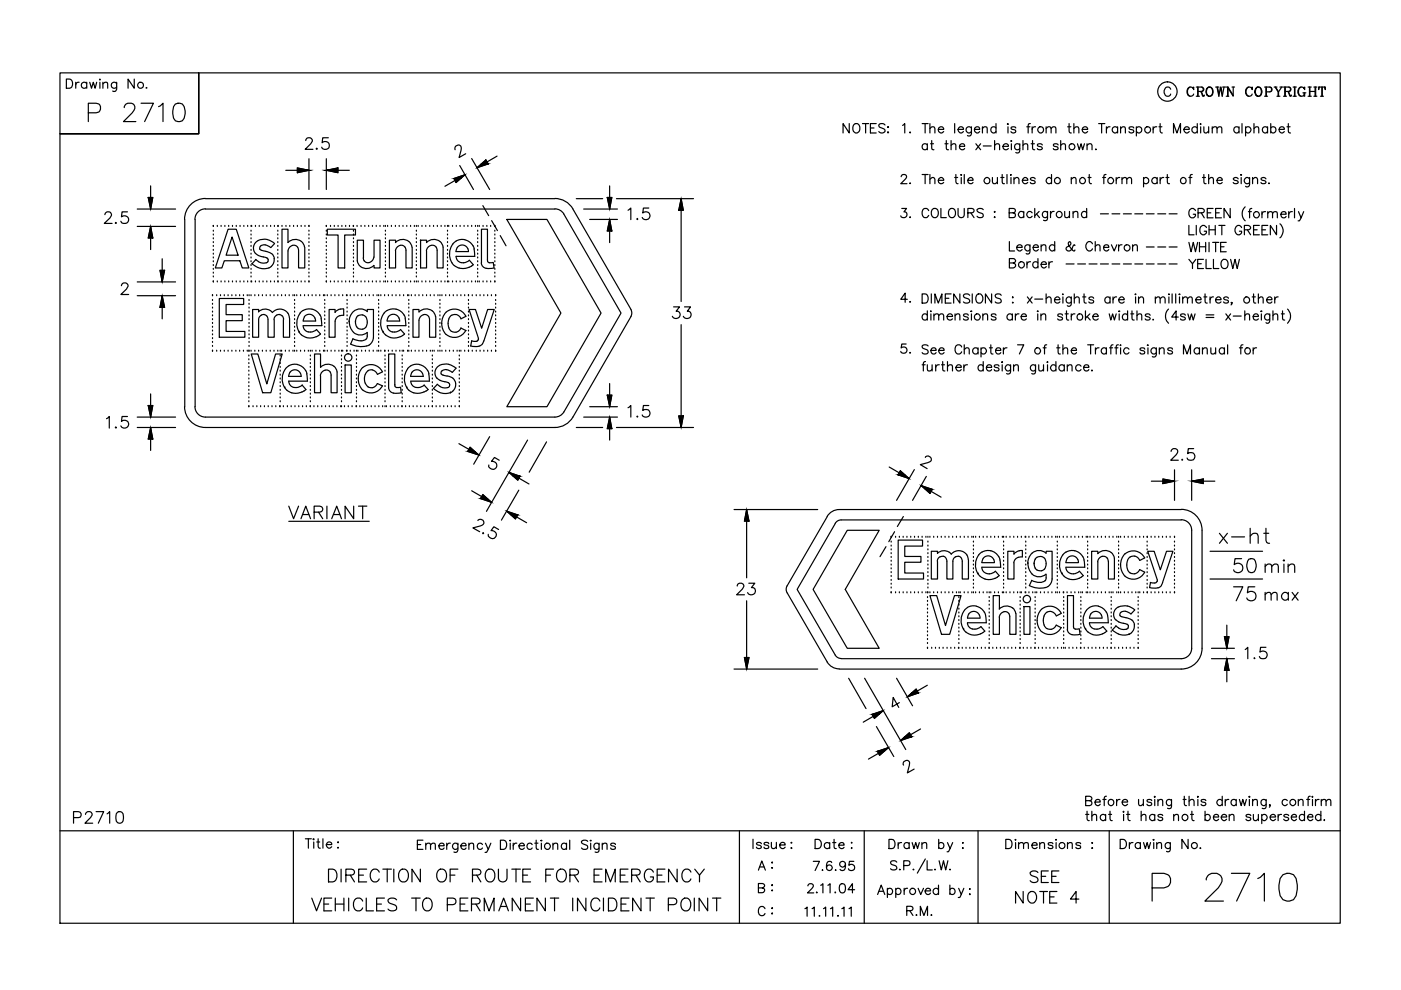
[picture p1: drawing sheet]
<svg xmlns="http://www.w3.org/2000/svg" width="297mm" height="210mm" viewBox="0 0 297 210" stroke-linecap="round" stroke-linejoin="round" font-family="sans-serif">
<g fill="none" stroke="#000" stroke-width=".25">
<path d="M12.7 15.5h271.5v180.2h-271.5zM14.1 16.8h.6a1.05 1.05 0 0 1 .7 .9 1.05 1.05 0 0 1-.7 1h-.6zM16.1 17.4v1.3M16.8 17.4a.58 .58 0 0 0-.7 .6M18.4 17.7a.64 .64 0 0 0-1-.1 .64 .64 0 0 0 0 .9 .64 .64 0 0 0 1 0M18.4 17.4v1.3M19 17.4l.4 1.3 .4-1.3 .4 1.3 .3-1.3M21.2 17.4v1.3M21.2 16.8v.2zM21.8 17.8l.5-.4 .4 .1 .1 1.2M21.8 17.4v1.3M24.7 17.4v1.5a.53 .53 0 0 1-.8 .4"/>
<path d="M24.7 17.7a.64 .64 0 0 0-.9-.1 .64 .64 0 0 0 0 .9 .64 .64 0 0 0 .9 0M28.5 16.8v1.9l-1.4-1.9v1.9M31 18.5v.2l.2-.1M248.2 18.9a.72 .72 0 0 0-.8-.4 .72 .72 0 0 0-.6 .7v.5a.72 .72 0 0 0 .6 .7 .72 .72 0 0 0 .8-.5M252.3 18.5a1.12 1.12 0 0 0 0 1.9M253 18.8l.1 .2v-.5l-.1 .3a.72 .72 0 0 0-.8-.3 .72 .72 0 0 0-.5 .7 .83 .83 0 0 0 .2 1 .83 .83 0 0 0 .9 .1l.3-.4M253.6 18.5h1.4a.44 .44 0 0 1 0 .8l-1 .1M253.9 18.5v1.9M254 18.5v1.9M254.5 19.4l.3 .2 .2 .6h.3M254.6 19.5l.4 .9h.2l.1-.2M254.8 18.5l.3 .3-.1 .4-.2 .2"/>
<path d="M256.3 18.5a1.01 1.01 0 0 0-.6 1 1.01 1.01 0 0 0 .9 .9 1.01 1.01 0 0 0 .6-1.1 1.01 1.01 0 0 0-.9-.8 1.13 1.13 0 0 0 0 1.9M256.6 18.5a1.13 1.13 0 0 1 0 1.9M257.7 18.5h.7M258 18.5l.4 1.9 .4-1.9 .3 1.9 .4-1.9M258.1 18.5l.3 1.4M258.9 18.5l.2 1.4M259.2 18.5h.6M260 18.5h.4M260.3 18.5v1.9M261.2 18.5h.6M261.5 18.5v1.9l-1.1-1.7M264.8 18.5a1.08 1.08 0 0 0-.6 .9 1.08 1.08 0 0 0 .6 1"/>
<path d="M265.4 18.8l.1 .2v-.5l-.1 .3a.73 .73 0 0 0-.8-.3 .73 .73 0 0 0-.5 .7 .86 .86 0 0 0 .2 .9 .86 .86 0 0 0 .9 .2l.3-.4M266.7 18.5a1 1 0 0 0-.7 1 1 1 0 0 0 .9 .9 1 1 0 0 0 .7-1 1 1 0 0 0-.9-.9 1.13 1.13 0 0 0 0 1.9M266.9 18.5a1.13 1.13 0 0 1 0 1.9M268.1 18.5h1.1a.51 .51 0 0 1 .5 .5 .51 .51 0 0 1-.5 .5h-.7M268.4 18.5v1.9M268.5 18.5v1.9M269.2 18.5l.4 .3-.1 .5-.3 .2M270.1 18.5h.6M270.4 18.5l.6 1v.9M270.4 18.5l.7 1v.9M271.4 18.5h.5M271.8 18.5l-.7 1"/>
<path d="M272.1 18.5h1.1h.3l.2 .3-.2 .5-1 .1M272.4 18.5v1.9M272.5 18.5v1.9M273 19.4l.5 .8h.3M273.1 19.5l.3 .8 .3 .1 .1-.2M273.2 18.5l.4 .3-.1 .4-.3 .2M274.2 18.5h.6M274.5 18.5v1.9M275.9 18.5a1.12 1.12 0 0 0 0 1.9M276.2 19.7h.7M276.5 18.8l.1 .2v-.5l-.1 .3a.73 .73 0 0 0-.8-.3 .73 .73 0 0 0-.5 .7v.5a.74 .74 0 0 0 .5 .7 .74 .74 0 0 0 .8-.2M276.5 19.7v.7"/>
<path d="M276.6 19.7v.7M277.3 18.5h.7M277.6 18.5v1.9M277.7 19.4h1.1M277.7 18.5v1.9M278.6 18.5h.6M278.8 18.5v1.9M278.9 18.5v1.9M279.7 18.5l-.1 .5v-.5h1.4v.5l-.1-.5M280.3 18.5v1.9M12.7 28.4h29.4v-12.9v12.9zM18.7 23.9h1.7l.6-.2a1.05 1.05 0 0 0 .3-1.1 1.05 1.05 0 0 0-.9-.7h-1.7v3.9"/>
<path d="M26.3 22.8a.96 .96 0 0 1 .8-.9h.8a.93 .93 0 0 1 .5 1.5l-2.2 2.4h2.6M29.9 21.9h2.6l-1.8 3.9M31.9 39.4v4.9M33.6 22.6l1-.7v3.9M37.2 22.1a1.31 1.31 0 0 1 1.8 .5 3.1 3.1 0 0 1-.3 3 1.31 1.31 0 0 1-1.9-.5 3.4 3.4 0 0 1 .4-3zM60.6 36.1h4.9M63 35.6l2.5 .5-2.5 .5zM64.8 29.8l.2-.5 .3-.1 .7 .1a.52 .52 0 0 1 .1 .8l-1.4 1.6h1.7M65.5 33.7v6.5M67.2 31.4l-.2 .1 .2 .2 .1-.2M69.2 33.7v6.5M69.2 36.1h4.9"/>
<path d="M69.2 36.1l2.4-.5v1zM69.6 29.2h-1.2l-.1 1.1a.86 .86 0 0 1 1.3-.1 .86 .86 0 0 1-.1 1.3 .86 .86 0 0 1-1.3-.3M96.2 37.8l2.4-.8-1.9 1.7zM96.5 31.7v-.5a.84 .84 0 0 1 .9-.4 .84 .84 0 0 1 .4 1l-.5 1.6 1.4-.8M97.5 35.1l2.9 5.1M98.6 37l-4.3 2.5M100 33.6l3.8 6.6M101.1 35.6l1.9-1.7 .5 .9zM105.4 33.1l-4.3 2.5M129.3 39.4v4.9M180.1 26.2v2l-1.4-2v2M181.2 26.3a.95 .95 0 0 1 1.1 .4 .95 .95 0 0 1-.2 1.2l-.2 .2a.89 .89 0 0 1-1-.3 .89 .89 0 0 1 0-1.1z"/>
<path d="M182.9 26.2h1.3M183.5 26.2v2M184.5 27.1h.8M185.8 26.2h-1.3v2h1.3M187.6 26.5a.73 .73 0 0 0-.7-.3 .73 .73 0 0 0-.6 .5l.2 .3 1.1 .4v.5a.84 .84 0 0 1-1.3 0M188.2 27h.2zM188.2 28.1h.2l-.1 .1zM191.1 37.5l.3-.5 .7 .2a.62 .62 0 0 1-.2 .8l-.9 .9h1.3M191.4 26.6l.4-.4v2M193 28l-.2 .1 .2 .1 .1-.1M193 38.8l-.2 .1h.3M195.5 26.2h1.3"/>
<path d="M195.5 37h1.3M196.1 26.2v2M196.1 37v1.9M196.6 30.7a.62 .62 0 0 0-.9 0 .62 .62 0 0 0 0 .9 .62 .62 0 0 0 .9-.1M196.6 30.5v1.3M197.2 27.3l.4-.4 .5 .1 .1 1.2M197.2 38l.4-.4 .5 .2 .1 1.1M197.2 26.2v2M197.2 37v1.9M197.3 30.5h.6M197.5 29.8v1.6l.1 .3 .4 .1M198.9 27.4h1.2a.62 .62 0 0 0-1-.4 .62 .62 0 0 0 .1 1.1 .54 .54 0 0 0 .9-.2"/>
<path d="M198.9 38.2h1.2a.62 .62 0 0 0-.9-.5 .62 .62 0 0 0-.2 1 .65 .65 0 0 0 1.1 0M200.3 30.5h.7M200.6 29.8v1.6l.1 .3 .4 .1M201.6 30.8l.5-.3 .5 .1 .1 1.2M201.6 29.8v2M202.4 26.2v2M202.4 37.6h.6M202.7 37v1.6l.1 .3h.3M203.1 27.4h1.2a.57 .57 0 0 0-.6-.6 .57 .57 0 0 0-.6 .6v.2a.61 .61 0 0 0 .5 .6 .61 .61 0 0 0 .7-.3M203.4 31h1.1a.6 .6 0 0 0-.8-.5 .6 .6 0 0 0-.2 1 .62 .62 0 0 0 1 0M203.8 37.6v1.3M203.8 37v.2z"/>
<path d="M204.4 37v1.9M205.2 38.2h1.1a.56 .56 0 0 0-.5-.6 .56 .56 0 0 0-.6 .6 .61 .61 0 0 0 .4 .7 .61 .61 0 0 0 .7-.2M206 26.9l-.2 1.8-.2 .1-.5-.1M206 27.1a.64 .64 0 0 0-1-.1 .64 .64 0 0 0 0 1 .64 .64 0 0 0 1-.1M206.6 27.4h1.1a.6 .6 0 0 0-.8-.5 .6 .6 0 0 0-.2 1 .57 .57 0 0 0 1 0M206.9 30.5l1 1.3M207.9 30.5l-1 1.3M208.3 27.3l.5-.4 .4 .1 .1 1.2M208.3 26.9v1.3M208.5 30.9h1.7M210.4 37.6l.1 1.3h.5l.5-.3M210.9 30.8l.4-.3 .5 .1 .1 1.2"/>
<path d="M210.9 29.8v2M211.2 27.1a.62 .62 0 0 0-.9 0 .62 .62 0 0 0 0 .9 .62 .62 0 0 0 .9-.1M211.2 26.2v2M211.5 37.6v1.3M212.2 37.6h.7M212.5 37v1.6l.1 .3h.4M212.7 31h1.1a.62 .62 0 0 0-.7-.5 .62 .62 0 0 0-.5 .6 .62 .62 0 0 0 .5 .7l.7-.3M213.5 37v1.9M213.6 26.3h.2l-.1 .1zM213.7 26.9v1.3M214.3 37.1h.1zM214.3 37.6v1.3"/>
<path d="M214.4 29.8v.2zM214.4 30.5v1.3M215 38l.4-.4 .5 .2 .1 1.1M215 37.6v1.3M215.4 27.1a.62 .62 0 0 0-1.1 0l.1 .2a.9 .9 0 0 1 1 .5v.1a.57 .57 0 0 1-1.1 0M216.2 30.5v1.5a.51 .51 0 0 1-.3 .4 .51 .51 0 0 1-.5-.1M216.2 30.7a.62 .62 0 0 0-.9 0 .62 .62 0 0 0 0 .9 .62 .62 0 0 0 .9-.1M216.8 38.2h1.1a.57 .57 0 0 0-.6-.6 .57 .57 0 0 0-.5 .6v.2a.63 .63 0 0 0 .4 .5 .63 .63 0 0 0 .7-.2M216.9 30.8a.67 .67 0 0 1 .9-.2l.1 1.2M216.9 29.8v2M217.7 26.9h.7M218.5 26.2l-.4 .1-.1 .3v1.6"/>
<path d="M218.6 30.5h.7M218.8 26.9v1.3M218.9 29.8v1.6l.1 .3 .4 .1M219.5 37.9a.57 .57 0 0 0-1 0l.3 .3 .4 .1a.33 .33 0 0 1 .2 .6 .7 .7 0 0 1-.9-.2M219.6 26.9a.58 .58 0 0 0-.8 .5M221 30.7a.65 .65 0 0 0-1.1 0l.1 .2 .9 .3 .1 .3a.65 .65 0 0 1-1.1 0M221.8 27.3l.5-.4 .4 .1 .2 1.2M221.8 26.9v1.3M222.9 27.3l.4-.4 .5 .1 .1 1.2M222.9 37.9a.64 .64 0 0 0-.9-.1 .64 .64 0 0 0 0 1 .64 .64 0 0 0 .9-.1M222.9 37v1.9M224.3 30.7a.62 .62 0 0 0-1 0 .9 .9 0 0 0 1 .5v.3a.62 .62 0 0 1-1 0"/>
<path d="M224.9 30.8l.5-.3 .4 .1 .1 1.2M224.9 29.8v2M226.4 26.9h.6M226.7 26.2v1.6l.1 .3 .3 .1M227.1 38l.5-.4 .5 .2v1.1M227.1 37.6v1.3M227.7 27.3l.4-.4 .5 .1 .1 1.2M227.7 26.2v2M228.4 30.5l.4 1.3 .4-1.3 .3 1.3 .4-1.3M229.5 27.4h1.1a.62 .62 0 0 0-1-.4 .62 .62 0 0 0 .2 1.1 .54 .54 0 0 0 .8-.2M230.5 30.8l.4-.3 .5 .1 .1 1.2M230.5 30.5v1.3"/>
<path d="M230.7 37.6h.6M230.9 37v1.6l.2 .3h.3M232.3 31.6v.2l.2-.1M232.9 26.2h1.3M233.6 26.2v2M233.8 37.6h.6M234.5 37l-.4 .1-.1 .3v1.5M234.6 26.9v1.3M235.3 26.9a.64 .64 0 0 0-.7 .5M236.7 37.6v1.3M237 27.1a.64 .64 0 0 0-1-.1 .64 .64 0 0 0 0 1 .64 .64 0 0 0 1-.1M237 26.9v1.3"/>
<path d="M237.4 37.6a.72 .72 0 0 0-.7 .6M237.6 27.3l.5-.4 .4 .1 .1 1.2M237.6 26.9v1.3M237.9 38l.5-.4 .4 .2 .1 1.1M237.9 37.6v1.3M238.9 38l.5-.4 .4 .2 .1 1.1M240.4 27.1a.62 .62 0 0 0-1 0 .9 .9 0 0 0 .9 .5l.1 .3a.57 .57 0 0 1-1 0M240.9 27.1a.64 .64 0 0 1 1-.1 .64 .64 0 0 1 0 1 .64 .64 0 0 1-1-.1M240.9 26.9v1.9M242.5 37.9a.62 .62 0 0 1 .9 0 .62 .62 0 0 1 0 .9 .62 .62 0 0 1-.9-.1M242.5 37.6v2M244.5 26.9v1.3"/>
<path d="M245.3 26.9a.64 .64 0 0 0-.8 .5M245.3 37.9a.64 .64 0 0 0-.9-.1 .64 .64 0 0 0 0 1 .64 .64 0 0 0 .9-.1M245.3 37.6v1.3M245.7 26.9h.7M246 26.2v1.6l.1 .3 .3 .1M246 37.6v1.3M246.7 37.6a.72 .72 0 0 0-.7 .6M247.2 37.6h.6M247.5 37v1.6l.1 .3h.4M248.8 28.2v-2l.7 2 .8-2v2M251 27.4h1.2a.57 .57 0 0 0-.6-.6 .57 .57 0 0 0-.6 .6v.2a.61 .61 0 0 0 .5 .6 .61 .61 0 0 0 .7-.3M252.1 37.6h.6"/>
<path d="M252.8 37l-.4 .1-.1 .3v1.5M253.6 20.4h.7M253.8 27.1a.64 .64 0 0 0-.9-.1 .64 .64 0 0 0 0 1 .64 .64 0 0 0 .9-.1M253.8 26.2v2M254.5 26.3h.1v.1zM254.6 26.9v1.3M254.9 37.6h.7M255.2 26.9l.1 1.2 .5 .1 .5-.4M255.2 37v1.6l.1 .3h.4M256.3 26.9v1.3M256.3 38l.4-.4 .5 .2 .1 1.1M256.3 37v1.9"/>
<path d="M257 27.3l.5-.4 .5 .1v1.2M257 26.9v1.3M258 27.3l.5-.4 .5 .1 .1 1.2M258 38.2h1.1a.55 .55 0 0 0-.5-.6 .55 .55 0 0 0-.6 .6 .61 .61 0 0 0 .4 .7 .61 .61 0 0 0 .7-.2M260 20.4h.5M261.5 20.2l-1.1-1.7v1.9M262.5 37.9a.6 .6 0 0 0-1 0l.3 .3 .6 .2 .1 .3a.65 .65 0 0 1-1 0M262.7 27.1a.62 .62 0 0 0-.9 0 .62 .62 0 0 0 0 .9 .62 .62 0 0 0 .9-.1M262.7 26.9v1.3M263.2 37.6v1.3M263.2 37v.2zM263.3 26.2v2"/>
<path d="M264.1 27.1a.64 .64 0 0 1 .9-.1 .64 .64 0 0 1 0 1 .64 .64 0 0 1-.9-.1M264.1 26.9v1.9M264.9 37.6v1.6a.51 .51 0 0 1-.3 .4 .51 .51 0 0 1-.5-.1M264.9 37.9a.64 .64 0 0 0-.9-.1 .64 .64 0 0 0 0 1 .64 .64 0 0 0 .9-.1M265.6 38l.4-.4 .5 .2 .1 1.1M265.6 37.6v1.3M265.9 27.3l.4-.4 .5 .1 .1 1.2M265.9 26.2v2M268.1 20.4h.6M268.4 37.9a.6 .6 0 0 0-1.1 0l.3 .3 .7 .2 .1 .3a.65 .65 0 0 1-1.1 0M268.7 27.1a.62 .62 0 0 0-.9 0 .62 .62 0 0 0 0 .9 .62 .62 0 0 0 .9-.1M268.7 26.9v1.3"/>
<path d="M269 38.8v.1h.1M269.4 27.1a.62 .62 0 0 1 .9 0 .62 .62 0 0 1 0 .9 .62 .62 0 0 1-.9-.1M269.4 26.2v2M270.7 20.4h.7M271.2 27.4h1.1a.6 .6 0 0 0-.8-.5 .6 .6 0 0 0-.2 1 .57 .57 0 0 0 1 0M272.1 20.4h.7M272.9 26.9h.6M273.1 26.2v1.6l.1 .3 .4 .1M274.2 20.4h.6M277.3 20.4h.7M278.6 20.4h.6M280 20.4h.6"/>
<path d="M22.2 45.5l.2-.3 .3-.3 .7 .1a.76 .76 0 0 1-.1 1.2l-1.2 1.2h1.7M24.6 47.2l-.2 .1h.3M27 44.9h-1.1l-.1 1.1a.87 .87 0 0 1 1.3 0 .87 .87 0 0 1-.2 1.3 .87 .87 0 0 1-1.3-.4M29.1 44.3h8.1M29.1 59.8h8.1M29.1 48h8.1M31.4 41.9h1l-.5 2.4zM31.9 48v4.9M31.9 48l.5 2.5h-1zM33.9 57.3h1l-.5 2.5zM34.4 54.9v4.9M39.2 46.5v39.7"/>
<path d="M41.4 46.5v39.7M43.6 44.3a2.22 2.22 0 0 0-2.3 2.2M43.6 42.1a4.4 4.4 0 0 0-4.5 4.4M43.6 44.3h74.1M43.6 42.1h74.1M45.2 48h.1M45.2 59.8h.1M45.2 58.7h.1M45.2 57.9h.1M45.2 57.1h.1M45.2 56.3h.1M45.2 55.5h.1"/>
<path d="M45.2 54.7h.1M45.2 53.9h.1M45.2 53.1h.1M45.2 52.2h.1M45.2 51.4h.1M45.2 50.6h.1M45.2 49.8h.1M45.2 49h.1M46.1 48h.1M46.1 59.8h.1M46.9 48h.1M46.9 59.8h.1"/>
<path d="M47.7 48h.1M47.7 59.8h.1M48.4 48.6h1.7l2.7 8.2h-1.4l-.5-1.5h-3.3l-.6 1.5h-1.4zM48.5 48h.1M48.5 59.8h.1M49.2 50.2l1.3 3.9h-2.6zM49.3 48h.1M49.3 59.8h.1M50.1 48h.1M50.1 59.8h.1M50.9 48h.1M50.9 59.8h.1"/>
<path d="M51.7 48h.1M51.7 59.8h.1M52.5 48h.1M52.5 59.8h.1M53.2 59.8h.1M53.2 58.7h.1M53.2 57.9h.1M53.2 57.1h.1M53.2 56.3h.1M53.2 55.5h.1M53.2 54.7h.1M53.2 53.9h.1"/>
<path d="M53.2 53.1h.1M53.2 52.2h.1M53.2 51.4h.1M53.2 50.6h.1M53.2 49.8h.1M53.2 49h.1M53.2 48h.1M53.4 48h.1M53.4 59.8h.1M53.4 55.9l1.3 .8M54.2 48h.1M54.2 59.8h.1"/>
<path d="M54.2 53.7l.6 .4M54.7 51a1.76 1.76 0 0 0-.5 2.7M54.7 51a3.1 3.1 0 0 1 3.5 .6l-.8 .9a1.7 1.7 0 0 0-2.1-.3M54.7 56.7l1.4 .3 .9-.2M54.8 54.2l1.8 .5M54.8 55.5l-.6-.5-.8 .9M55 48h.1M55 59.8h.1M55.1 52.8l1.3 .5M55.3 52.2l-.2 .2v.5M55.8 48h.1M55.8 59.8h.1"/>
<path d="M56.3 53.3l1.3 .5M56.6 48h.1M56.6 59.8h.1M56.6 54.7l.2 .3v.4M56.8 55.5a1.7 1.7 0 0 1-2 0M57.4 48h.1M57.4 59.8h.1M57.5 56.5l-.5 .3M57.6 53.8l.4 .4 .2 .6M58.1 54.8v.7l-.6 1M58.2 48h.1M58.2 59.8h.1"/>
<path d="M58.9 59.8h.1M58.9 58.7h.1M58.9 57.9h.1M58.9 57.1h.1M58.9 56.3h.1M58.9 55.5h.1M58.9 54.7h.1M58.9 53.9h.1M58.9 53.1h.1M58.9 52.2h.1M58.9 51.4h.1M58.9 50.6h.1"/>
<path d="M58.9 49.8h.1M58.9 49h.1M58.9 48h.1M59 48h.1M59 59.8h.1M59.8 48h.1M59.8 59.8h.1M60.6 48h.1M60.6 59.8h.1M61.4 48h.1M61.4 59.8h.1M62.1 52a.95 .95 0 0 1 1 .4"/>
<path d="M62.1 52a1.34 1.34 0 0 0-1 1.2v3.6h-1.3v-8.2h1.3v2.8a2.02 2.02 0 0 1 2-.6 2.02 2.02 0 0 1 1.5 1.6M62.2 48h.1M62.2 59.8h.1M63 48h.1M63 59.8h.1M63.1 52.4l.2 .7M63.9 48h.1M63.9 59.8h.1M64.6 52.4v4.4h-1.3v-3.7M64.7 48h.1M64.7 59.8h.1M65.5 48h.1"/>
<path d="M65.5 49h.1M65.5 49.8h.1M65.5 50.6h.1M65.5 51.4h.1M65.5 52.2h.1M65.5 53.1h.1M65.5 53.9h.1M65.5 54.7h.1M65.5 55.5h.1M65.5 56.3h.1M65.5 57.1h.1M65.5 57.9h.1"/>
<path d="M65.5 58.7h.1M65.5 59.8h.1M69.2 48h.1M69.2 59.8h.1M69.2 58.7h.1M69.2 57.9h.1M69.2 57.1h.1M69.2 56.3h.1M69.2 55.5h.1M69.2 54.7h.1M69.2 53.9h.1M69.2 53.1h.1"/>
<path d="M69.2 52.2h.1M69.2 51.4h.1M69.2 50.6h.1M69.2 49.8h.1M69.2 49h.1M69.4 48.6h6v1.2h-2.3v7h-1.4v-7h-2.3zM70.1 48h.1M70.1 59.8h.1M70.9 48h.1M70.9 59.8h.1M71.7 48h.1M71.7 59.8h.1"/>
<path d="M72.5 48h.1M72.5 59.8h.1M73.3 48h.1M73.3 59.8h.1M74.1 48h.1M74.1 59.8h.1M74.9 48h.1M74.9 59.8h.1M74.9 58.7h.1M74.9 57.9h.1M74.9 57.1h.1M74.9 56.3h.1"/>
<path d="M74.9 55.5h.1M74.9 54.7h.1M74.9 53.9h.1M74.9 53.1h.1M74.9 52.2h.1M74.9 51.4h.1M74.9 50.6h.1M74.9 49.8h.1M74.9 49h.1M75.7 48h.1M75.7 59.8h.1M76.6 48h.1"/>
<path d="M76.6 59.8h.1M77 54.7l.2 .6M77.1 54.7v-3.8h-1.4l.1 4.4a2.02 2.02 0 0 0 1.4 1.6 2.02 2.02 0 0 0 2.1-.6M77.2 55.3a.95 .95 0 0 0 1.1 .4M77.4 48h.1M77.4 59.8h.1M78.2 48h.1M78.2 59.8h.1M79 48h.1M79 59.8h.1M79.3 54.5a1.33 1.33 0 0 1-1 1.2M79.3 54.5v-3.6h1.3v5.9h-1.3v-.5"/>
<path d="M79.8 48h.1M79.8 59.8h.1M80.6 48h.1M80.6 59.8h.1M81.4 48h.1M81.4 59.8h.1M81.7 59.8h.1M81.7 58.7h.1M81.7 57.9h.1M81.7 57.1h.1M81.7 56.3h.1M81.7 55.5h.1"/>
<path d="M81.7 54.7h.1M81.7 53.9h.1M81.7 53.1h.1M81.7 52.2h.1M81.7 51.4h.1M81.7 50.6h.1M81.7 49.8h.1M81.7 49h.1M81.7 48h.1M82.2 48h.1M82.2 59.8h.1M83 48h.1"/>
<path d="M83 59.8h.1M83.8 48h.1M83.8 59.8h.1M84.6 48h.1M84.6 59.8h.1M84.8 52a1.01 1.01 0 0 1 1.3 1.1M84.8 52a1.24 1.24 0 0 0-.9 1.2v3.6h-1.3v-5.9h1.3v.5a1.98 1.98 0 0 1 2-.6 1.98 1.98 0 0 1 1.4 1.6M85.4 48h.1M85.4 59.8h.1M86.2 48h.1M86.2 59.8h.1M87.1 48h.1"/>
<path d="M87.1 59.8h.1M87.4 52.4v4.4h-1.3v-3.7M87.9 48h.1M87.9 59.8h.1M88.3 59.8h.1M88.3 58.7h.1M88.3 57.9h.1M88.3 57.1h.1M88.3 56.3h.1M88.3 55.5h.1M88.3 54.7h.1M88.3 53.9h.1"/>
<path d="M88.3 53.1h.1M88.3 52.2h.1M88.3 51.4h.1M88.3 50.6h.1M88.3 49.8h.1M88.3 49h.1M88.3 48h.1M88.7 48h.1M88.7 59.8h.1M89.5 48h.1M89.5 59.8h.1M90.3 48h.1"/>
<path d="M90.3 59.8h.1M91.1 48h.1M91.1 59.8h.1M91.4 52a1.24 1.24 0 0 0-1 1.2v3.6h-1.2l-.1-5.9h1.3v.5a2.01 2.01 0 0 1 2.1-.6 2.01 2.01 0 0 1 1.4 1.6M91.4 52a1.01 1.01 0 0 1 1.3 1.1M91.9 48h.1M91.9 59.8h.1M92.7 48h.1M92.7 59.8h.1M93.5 48h.1M93.5 59.8h.1M94 52.4v4.4h-1.3v-3.7"/>
<path d="M94.3 48h.1M94.3 59.8h.1M94.9 59.8h.1M94.9 58.7h.1M94.9 57.9h.1M94.9 57.1h.1M94.9 56.3h.1M94.9 55.5h.1M94.9 54.7h.1M94.9 53.9h.1M94.9 53.1h.1M94.9 52.2h.1"/>
<path d="M94.9 51.4h.1M94.9 50.6h.1M94.9 49.8h.1M94.9 49h.1M94.9 48h.1M95.1 48h.1M95.1 59.8h.1M95.9 48h.1M95.9 59.8h.1M96 51.7a3.5 3.5 0 0 0 .3 4.6M96.3 56.3a3.1 3.1 0 0 0 3.7 .1M96.7 51.1l-.7 .6"/>
<path d="M96.7 53.3h2.6a1.33 1.33 0 0 0-1.3-1.4 1.33 1.33 0 0 0-1.3 1.5M96.7 48h.1M96.7 59.8h.1M97.5 48h.1M97.5 59.8h.1M97.8 55.7h.8l.9-.5 .8 .9-.4 .3M98.4 48h.1M98.4 59.8h.1M98.6 50.8h-.8l-1.1 .3M98.6 50.9a2.64 2.64 0 0 1 2 1.9M99.2 48h.1M99.2 59.8h.1"/>
<path d="M100 48h.1M100 59.8h.1M100.5 52.8l.2 1.6-4-.1a1.33 1.33 0 0 0 1.1 1.4M100.8 48h.1M100.8 59.8h.1M101.3 59.8h.1M101.3 58.7h.1M101.3 57.9h.1M101.3 57.1h.1M101.3 56.3h.1M101.3 55.5h.1M101.3 54.7h.1"/>
<path d="M101.3 53.9h.1M101.3 53.1h.1M101.3 52.2h.1M101.3 51.4h.1M101.3 50.6h.1M101.3 49.8h.1M101.3 49h.1M101.3 48h.1M101.6 48h.1M101.6 59.8h.1M102 55.8a1.46 1.46 0 0 0 1.9 1.1l.8-.1M102.4 43.6l1.2 2.1"/>
<path d="M102.4 48h.1M102.4 59.8h.1M103.2 48h.1M103.2 59.8h.1M103.3 55.1v-6.5h-1.2v7.2M103.3 55.1l.1 .2M103.4 55.4a.89 .89 0 0 0 1.2 .2l.1 1.2M104 48h.1M104 59.8h.1M104.2 46.8l1.3 2.1M104.9 48h.1M104.9 49h.1"/>
<path d="M104.9 49.8h.1M104.9 50.6h.1M104.9 51.4h.1M104.9 52.2h.1M104.9 53.1h.1M104.9 53.9h.1M104.9 54.7h.1M104.9 55.5h.1M104.9 56.3h.1M104.9 57.1h.1M104.9 57.9h.1M104.9 58.7h.1"/>
<path d="M104.9 59.8h.1M106.1 50l1.2 2.1M107.5 46.5h8.5l11.4 19.9-11.4 19.8h-8.5l11.4-19.8zM117.6 44.3a2.22 2.22 0 0 1 2 1.1M117.6 42.1a4.4 4.4 0 0 1 3.9 2.2l12.3 21.3a1.57 1.57 0 0 1 0 1.5l-12.3 21.3a4.4 4.4 0 0 1-3.9 2.2M119.6 45.4l12.1 21-12.1 20.9M122.2 42.1h5.6M123.8 44.3h7.1M125 46.5h5.9M128.7 41.9h1l-.4 2.4zM129.3 46.5v4.9M129.3 46.5l.4 2.5h-1z"/>
<path d="M130.7 42.1h16.3M133.2 44.6l.5-.5v2.5M135.1 46.3l-.1 .1 .1 .2 .1-.2M137.6 44.1h-1.2l-.1 1.1a.87 .87 0 0 1 1.3 0 .87 .87 0 0 1-.2 1.3 .87 .87 0 0 1-1.2-.4M144.4 42.1l.5 2.5h-1zM144.4 42.1v21.8M191.2 44.2h1l-.5 .7a.66 .66 0 0 1 .5 .9 .66 .66 0 0 1-1 .3l-.2-.3M193 46l-.2 .1h.3M196.9 44.7a.72 .72 0 0 0-.8-.5 .72 .72 0 0 0-.6 .7v.5a.72 .72 0 0 0 .6 .7 .72 .72 0 0 0 .8-.4M197.6 44.5a.74 .74 0 0 1 .8-.3 .74 .74 0 0 1 .5 .7 .86 .86 0 0 1-.1 1 .86 .86 0 0 1-1 .2 1.27 1.27 0 0 1-.2-1.6zM199.5 44.2v1.9h1.1M201.3 44.5a.74 .74 0 0 1 .8-.3 .74 .74 0 0 1 .5 .7 .86 .86 0 0 1-.2 1 .86 .86 0 0 1-.9 .2 1.27 1.27 0 0 1-.2-1.6z"/>
<path d="M203.1 44.2v1.4a.67 .67 0 0 0 .7 .5 .67 .67 0 0 0 .6-.5v-1.4M205.2 45.1l1.1-.1 .2-.3-.1-.3-.3-.2h-.9v1.9M205.8 45.1l.7 1M208.5 44.5a.75 .75 0 0 0-1.3 .2l.3 .3 .6 .2a.47 .47 0 0 1 .4 .4 .47 .47 0 0 1-.2 .5 .91 .91 0 0 1-1.1-.3M210.8 44.9h.2l-.1 .1zM210.8 46.1h.2zM214 45.1l1.1-.1 .2-.3-.1-.3-.4-.2h-.8v1.9h.8l.4-.1v-.7l-.4-.2M214 55.8h.9l.3-.2a.42 .42 0 0 0-.1-.7l-1.1-.1v2h.9a.53 .53 0 0 0 .4-.5 .53 .53 0 0 0-.4-.5M214 51.2v2h1.1M215.6 52.5h1.1a.62 .62 0 0 0-1-.5 .62 .62 0 0 0 .2 1.1 .54 .54 0 0 0 .8-.2M217.1 45.1a.63 .63 0 0 0-1-.1 .63 .63 0 0 0 0 1 .63 .63 0 0 0 1-.2M217.1 44.8v1.3"/>
<path d="M217.7 55.5v1.3M218.4 51.9l-.1 1.8-.3 .1h-.4M218.4 52.2a.62 .62 0 0 0-.9-.1 .62 .62 0 0 0 0 .9 .62 .62 0 0 0 .9-.1M218.5 55.5a.64 .64 0 0 0-.8 .5M218.8 45.1a.63 .63 0 0 0-.9-.1 .63 .63 0 0 0 0 1 .63 .63 0 0 0 .9-.2M219 52.5h1.1a.6 .6 0 0 0-.8-.5 .6 .6 0 0 0-.2 .9 .57 .57 0 0 0 1 0M219.4 44.2v1.9M219.8 45.4l.6 .7M220.1 55.8a.62 .62 0 0 0-.9-.1 .62 .62 0 0 0 0 .9 .62 .62 0 0 0 .9-.1M220.1 54.8v2M220.3 44.8l-.9 1M220.7 56h1.1a.6 .6 0 0 0-.8-.4 .6 .6 0 0 0-.2 .9 .57 .57 0 0 0 1 0"/>
<path d="M220.7 52.3l.5-.4 .5 .1 .1 1.2M220.7 51.9v1.3M222.1 44.8l-.1 1.8-.3 .2-.5-.1M222.1 45.1a.61 .61 0 0 0-.9-.1 .61 .61 0 0 0 0 .9 .61 .61 0 0 0 .9-.1M222.4 55.5v1.3M222.7 44.8v1.3M223.2 55.5a.64 .64 0 0 0-.8 .5M223.5 44.8a.64 .64 0 0 0-.8 .6M223.6 52.2a.64 .64 0 0 0-.9-.1 .64 .64 0 0 0 0 .9 .64 .64 0 0 0 .9-.1M223.6 51.2v2M225.7 44.8l.1 1.3h.5l.5-.3M226 56h1.7"/>
<path d="M226.8 44.8v1.3M227.5 45.2l.5-.4 .4 .1 .1 1.2M227.5 44.8v1.3M227.9 52.1l-.2-.2-.2 .3a.9 .9 0 0 1-.4 .8 .9 .9 0 0 1-1 0 .41 .41 0 0 1 .1-.6l.8-.5a.44 .44 0 0 0-.2-.7l-.2 .2a.73 .73 0 0 0 .2 .9l.6 .8 .4 .1 .1-.2M228.5 56h1.6M230.4 45.1a.61 .61 0 0 0-.9-.1 .61 .61 0 0 0 0 .9 .61 .61 0 0 0 .9-.1M230.4 44.2v1.9M230.9 56h1.7M231.6 51.7a.72 .72 0 0 0-.8-.5 .72 .72 0 0 0-.6 .8v.5a.72 .72 0 0 0 .6 .7 .72 .72 0 0 0 .8-.5M232.2 52.3l.5-.4 .4 .1 .1 1.2M232.2 51.2v2M233.3 45.3h1.7"/>
<path d="M233.3 56h1.7M234 52.5h1.1a.6 .6 0 0 0-.9-.5 .6 .6 0 0 0-.1 .9 .57 .57 0 0 0 1 0M235.6 51.9l.6 1.3 .6-1.3M235.8 45.3h1.6M235.8 56h1.6M237.2 51.9v1.3M237.9 51.9a.58 .58 0 0 0-.7 .6M238.2 45.3h1.7M238.2 56h1.7M240.1 52.3l.5-.4 .5 .1v1.2M240.1 51.9v1.3M240.6 45.3h1.7"/>
<path d="M240.6 56h1.7M243 45.3h1.7M243 52.4h1.7M243 56h1.7M245.5 45.3h1.7M245.5 52.4h1.7M245.5 56h1.7M247.9 45.3h1.7M247.9 52.4h1.7M247.9 56h1.7M252.1 47.8v2h1.1M252.1 51.4l.4 2 .5-2 .5 2 .4-2"/>
<path d="M252.1 55l.7 .9 .7-.9M252.8 55.9v1M253.5 44.7a.72 .72 0 0 0-.9-.5 .72 .72 0 0 0-.5 .8 .86 .86 0 0 0 .1 .9 .86 .86 0 0 0 1 .2l.3-.4v-.3h-.5M253.6 47.8v2M253.9 55.9h.8M254 45.1l1.2-.1 .1-.2-.1-.4-.3-.2h-.9v2M254.3 51.4v2M254.3 52.3h1.3M254.7 45.1l.6 1.1M255.2 55h-1.3v1.9h1.3M255.6 51.4v2M255.7 55v1.9h1.1"/>
<path d="M255.8 48.3a.72 .72 0 0 0-.8-.5 .72 .72 0 0 0-.6 .8 .83 .83 0 0 0 .2 .9 .83 .83 0 0 0 .9 .2l.3-.4v-.3h-.5M256 45.1h.7M256.3 47.8v2M256.3 48.7h1.4M256.3 51.4v2M257.1 51.4h1.3M257.2 44.2h-1.2v2h1.2M257.3 55v1.9h1.1M257.7 47.8v2M257.7 45.1h.8M257.7 51.4v2M258.4 47.8h1.3"/>
<path d="M258.8 52.3h.7M259 44.2h-1.3v2h1.3M259.1 47.8v2M259.3 55.1a.95 .95 0 0 1 1.1 .4 .95 .95 0 0 1-.2 1.2 .74 .74 0 0 1-.8 .2 .74 .74 0 0 1-.5-.7 1.15 1.15 0 0 1 .4-1.1zM260 51.4h-1.2v2h1.2M260.8 44.2v2l-1.3-2v2M260.9 55l.5 1.9 .4-1.9 .5 1.9 .5-1.9M263.2 48.3a.72 .72 0 0 0-.8-.5 .72 .72 0 0 0-.6 .8v.4a.7 .7 0 0 0 .7 .8 .7 .7 0 0 0 .7-.8h-.4M263.8 48.7l1.1-.1a.4 .4 0 0 0 .3-.3 .4 .4 0 0 0-.3-.4l-1.1-.1v2M264 43.9a2.02 2.02 0 0 0 0 2.9M264.5 48.7l.6 1.1M264.7 44.9h.6"/>
<path d="M265.4 44.2l-.4 .1-.1 .3v1.6M265.8 48.7h.7M267 47.8h-1.2v2h1.2M267.6 44.9v1.3M267.6 48.7h.7M268.3 44.9a.6 .6 0 0 0-.7 .5M268.8 45.3l.5-.4 .4 .1 .1 1.2M268.8 44.9v1.3M268.8 47.8h-1.2v2h1.2M269.8 45.3l.5-.4 .4 .1 .1 1.2M270.7 47.8v2l-1.4-2v2M271.4 47.5a1.94 1.94 0 0 1 0 2.9"/>
<path d="M271.6 45.4h1.1a.6 .6 0 0 0-.9-.5 .6 .6 0 0 0-.1 1 .57 .57 0 0 0 1 0M273.2 44.9v1.3M274 44.9a.64 .64 0 0 0-.8 .5M274.5 44.2v2M275.3 44.9l.6 1.3 .5-1.3M275.9 46.2l-.4 .6h-.3M25.8 60.6l.2-.5 .2-.1 .7 .1a.52 .52 0 0 1 .1 .8l-1.4 1.5h1.7M29.1 62.7h8.1M34.4 62.7l.5 2.5h-1zM34.4 62.7v4.9M45.1 62.7h.1M45.1 63.7h.1"/>
<path d="M45.1 64.5h.1M45.1 65.3h.1M45.1 66.2h.1M45.1 67h.1M45.1 67.8h.1M45.1 68.6h.1M45.1 69.4h.1M45.1 70.2h.1M45.1 71h.1M45.1 71.8h.1M45.1 72.6h.1M45.1 73.4h.1"/>
<path d="M45.1 74.5h.1M45.9 62.7h.1M45.9 74.5h.1M46.5 63.3h5.2v1.3h-3.8v2.1h3.5v1.3h-3.5v2.3h4v1.2h-5.4zM46.7 62.7h.1M46.7 74.5h.1M47.6 62.7h.1M47.6 74.5h.1M48.4 62.7h.1M48.4 74.5h.1M49.2 62.7h.1M49.2 74.5h.1"/>
<path d="M50 62.7h.1M50 74.5h.1M50.8 62.7h.1M50.8 74.5h.1M51.6 62.7h.1M51.6 74.5h.1M52.4 62.7h.1M52.4 74.5h.1M52.8 74.5h.1M52.8 75.5h.1M52.8 76.3h.1M52.8 77.1h.1"/>
<path d="M52.8 77.9h.1M52.8 78.7h.1M52.8 79.5h.1M52.8 73.4h.1M52.8 72.6h.1M52.8 71.8h.1M52.8 71h.1M52.8 70.2h.1M52.8 69.4h.1M52.8 68.6h.1M52.8 67.8h.1M52.8 67h.1"/>
<path d="M52.8 66.2h.1M52.8 65.3h.1M52.8 64.5h.1M52.8 63.7h.1M52.8 62.7h.1M53.2 62.7h.1M53.2 74.5h.1M53.3 75.1h1.4l1.9 6.3 1.8-6.3h1.4l-2.4 8.2h-1.7zM54 62.7h.1M54 74.5h.1M54.8 66.1a1.99 1.99 0 0 1 2.9 .2M54.8 62.7h.1"/>
<path d="M54.8 74.5h.1M54.8 66.1v-.5h-1.2v5.9h1.2v-3.7a1.04 1.04 0 0 1 .6-1M55.6 62.7h.1M55.6 74.5h.1M56.1 66.7l.4 .3M56.1 66.7l-.7 .1M56.4 62.7h.1M56.4 74.5h.1M56.5 67l.3 .7M56.8 67.8v3.7h1.3v-3.7M57.3 62.7h.1M57.3 74.5h.1"/>
<path d="M57.8 66.3a2.1 2.1 0 0 1 3.3 .1M58.1 62.7h.1M58.1 74.5h.1M58.7 66.8a1.04 1.04 0 0 0-.6 1M58.9 62.7h.1M58.9 74.5h.1M59.3 66.7l.5 .3M59.3 66.7l-.7 .1M59.4 74.5h.1M59.4 75.5h.1M59.4 76.3h.1M59.4 77.1h.1"/>
<path d="M59.4 77.9h.1M59.4 78.7h.1M59.4 79.5h.1M59.7 62.7h.1M59.7 74.5h.1M59.8 67l.3 .7M60.5 62.7h.1M60.5 74.5h.1M61.1 66.4l.3 1M61.2 77.6a3.4 3.4 0 0 0-.8 4.6M61.2 79.8h2.7M61.3 62.7h.1"/>
<path d="M61.3 74.5h.1M61.4 67.5v4h-1.3v-3.7M61.5 78.9a1.32 1.32 0 0 1 1.5-.4 1.32 1.32 0 0 1 .9 1.3M61.5 79l-.3 .8M62.1 62.7h.1M62.1 74.5h.1M62.5 62.7h.1M62.5 63.7h.1M62.5 64.5h.1M62.5 65.3h.1M62.5 66.2h.1M62.5 67h.1"/>
<path d="M62.5 67.8h.1M62.5 68.6h.1M62.5 69.4h.1M62.5 70.2h.1M62.5 71h.1M62.5 71.8h.1M62.5 72.6h.1M62.5 73.4h.1M62.5 74.5h.1M62.9 62.7h.1M62.9 74.5h.1M63.1 77.3l-.8-.1-1.1 .4"/>
<path d="M63.1 77.3a2.64 2.64 0 0 1 2 2M63.4 70.4h.1M63.4 70.4l.5 .6M63.6 66.4a3.6 3.6 0 0 0-.2 4M63.7 62.7h.1M63.7 74.5h.1M63.9 71l1 .5M64.3 65.8l-.7 .6M64.3 65.8a2.62 2.62 0 0 1 3.8 1.7M64.3 69a1.37 1.37 0 0 0 1.5 1.4M64.3 69h4M64.5 67.2a1.29 1.29 0 0 1 2.3 .2"/>
<path d="M64.6 67.2l-.3 .8 2.6 .1M64.6 62.7h.1M64.6 74.5h.1M65 79.2l.2 1.6M65.4 62.7h.1M65.4 74.5h.1M65.8 79.5h.1M65.8 78.7h.1M65.8 77.9h.1M65.8 77.1h.1M65.8 76.3h.1M65.8 75.5h.1"/>
<path d="M65.8 74.5h.1M66.2 62.7h.1M66.2 74.5h.1M66.8 67.4l.1 .6M67 62.7h.1M67 74.5h.1M67.1 69.9l.8 .9-.3 .3M67.1 69.9l-.5 .3-.7 .2M67.5 71.1a3.4 3.4 0 0 1-2.6 .5M67.8 62.7h.1M67.8 74.5h.1M68 77.9v-2.8h-1.3v8.2h1.3v-3.6"/>
<path d="M68 77.9a2.02 2.02 0 0 1 2-.6 2.02 2.02 0 0 1 1.5 1.5M68.1 67.5l.1 1.6M68.6 62.7h.1M68.6 74.5h.1M68.8 74.5h.1M68.8 73.4h.1M68.8 72.6h.1M68.8 71.8h.1M68.8 71h.1M68.8 70.2h.1M68.8 69.4h.1M68.8 68.6h.1"/>
<path d="M68.8 67.8h.1M68.8 67h.1M68.8 66.2h.1M68.8 65.3h.1M68.8 64.5h.1M68.8 63.7h.1M68.8 62.7h.1M68.9 78.5a1.33 1.33 0 0 0-1 1.2M69 78.5a1.01 1.01 0 0 1 1.2 1M69.4 62.7h.1M69.4 74.5h.1M70.2 62.7h.1"/>
<path d="M70.2 74.5h.1M71 62.7h.1M71 74.5h.1M71 66.3v-.7h-1.2v5.9h1.2v-3.4M71.5 78.9v4.4h-1.3v-3.8M71.9 62.7h.1M71.9 74.5h.1M72.1 66.9a1.33 1.33 0 0 0-1 1.2M72.2 65.5l-.7 .3-.5 .4M72.4 79.5h.1M72.4 78.7h.1M72.4 77.9h.1"/>
<path d="M72.4 77.1h.1M72.4 76.3h.1M72.4 75.5h.1M72.4 74.5h.1M72.7 62.7h.1M72.7 74.5h.1M72.8 65.5h-.6M72.9 66.8l-.8 .1M72.9 65.5v1.3M73.2 77.4h1.3v5.9h-1.3zM73.5 62.7h.1M73.5 74.5h.1"/>
<path d="M73.6 74.5h.1M73.6 73.4h.1M73.6 72.6h.1M73.6 71.8h.1M73.6 71h.1M73.6 70.2h.1M73.6 69.4h.1M73.6 68.6h.1M73.6 67.8h.1M73.6 67h.1M73.6 66.2h.1M73.6 65.3h.1"/>
<path d="M73.6 64.5h.1M73.6 63.7h.1M73.6 62.7h.1M74.1 68.2h.1M74.1 68.2a2.38 2.38 0 0 0 1.1 2.4 2.38 2.38 0 0 0 2.7-.1M74.3 62.7h.1M74.3 74.5h.1M74.8 71.8l-.4 1.1M75.1 62.7h.1M75.1 74.5h.1M75.4 68.3h.1M75.4 68.3l.2 .9"/>
<path d="M75.6 74.5h.1M75.6 75.5h.1M75.6 76.3h.1M75.6 77.1h.1M75.6 77.9h.1M75.6 78.7h.1M75.6 79.5h.1M75.6 67.3h.1M75.6 67.3l-.2 1M75.6 69.3a1.2 1.2 0 0 0 1.9 .1M75.9 62.7h.1M75.9 74.5h.1"/>
<path d="M75.9 66.9l1-.1 .6 .3M75.9 66.9l-.3 .4M76.7 62.7h.1M76.7 74.5h.1M76.9 77.9a3.6 3.6 0 0 0 0 4.8M76.9 77.9a2.69 2.69 0 0 1 4.2 .9M77.4 79.4l-.1 .9M77.5 62.7h.1M77.5 74.5h.1M77.5 67.1a2.19 2.19 0 0 1 0 2.3M77.9 66a2.38 2.38 0 0 0-2.7-.2 2.38 2.38 0 0 0-1.2 2.4M77.9 71.2a1.24 1.24 0 0 1-1.7 1l-1.4-.4"/>
<path d="M77.9 66.1v-.5h1.3v5.9a2.15 2.15 0 0 1-2.7 2l-1.1-.2-1.1-.4M77.9 70.5v.8M78 78.6a1.36 1.36 0 0 1 2 .7M78.1 78.6l-.6 .8M78.3 62.7h.1M78.3 74.5h.1M79.1 62.7h.1M79.1 74.5h.1M79.9 62.7h.1M79.9 74.5h.1M80.3 74.5h.1M80.3 73.4h.1"/>
<path d="M80.3 72.6h.1M80.3 71.8h.1M80.3 71h.1M80.3 70.2h.1M80.3 69.4h.1M80.3 68.6h.1M80.3 67.8h.1M80.3 67h.1M80.3 66.2h.1M80.3 65.3h.1M80.3 64.5h.1M80.3 63.7h.1"/>
<path d="M80.3 62.7h.1M80.7 62.7h.1M80.7 74.5h.1M81.1 78.8l-1.1 .6M81.3 70.4h.1M81.3 70.4l.4 .6M81.5 62.7h.1M81.5 74.5h.1M81.6 79.5h.1M81.6 78.7h.1M81.6 77.9h.1M81.6 77.1h.1"/>
<path d="M81.6 76.3h.1M81.6 75.5h.1M81.6 74.5h.1M81.7 71a2.94 2.94 0 0 0 3.2 .4M82.1 68.1h2.7M82.1 69a1.33 1.33 0 0 0 1.1 1.4M82.1 69h4M82.3 67.2a1.32 1.32 0 0 1 1.6-.5 1.32 1.32 0 0 1 .8 1.3M82.3 67.2l-.2 .8M82.4 62.7h.1M82.4 74.5h.1M83.2 62.7h.1"/>
<path d="M83.2 74.5h.1M84 62.7h.1M84 74.5h.1M84 65.6a2.73 2.73 0 0 0-3.3 3.1l.5 1.7M84 65.6l.8 .3 .9 .9M84.8 62.7h.1M84.8 74.5h.1M84.9 69.9l.9 .9-.4 .3M85 69.9l-1 .5h-.8M85.3 74.5h.1M85.3 75.5h.1M85.3 76.3h.1"/>
<path d="M85.3 77.1h.1M85.3 77.9h.1M85.3 78.7h.1M85.3 79.5h.1M85.4 71.1l-.5 .3M85.6 62.7h.1M85.6 74.5h.1M85.7 66.8l.3 .7M85.9 67.5l.1 1.6M86.4 62.7h.1M86.4 74.5h.1M86.5 78.2a3.6 3.6 0 0 0-.2 4"/>
<path d="M86.7 74.5h.1M86.7 73.4h.1M86.7 72.6h.1M86.7 71.8h.1M86.7 71h.1M86.7 70.2h.1M86.7 69.4h.1M86.7 68.6h.1M86.7 67.8h.1M86.7 67h.1M86.7 66.2h.1M86.7 65.3h.1"/>
<path d="M86.7 64.5h.1M86.7 63.7h.1M86.7 62.7h.1M87.1 77.6l-.7 .6M87.1 79.8h2.7M87.2 62.7h.1M87.2 74.5h.1M87.3 78.9a1.32 1.32 0 0 1 1.5-.4 1.32 1.32 0 0 1 .9 1.3M87.3 79l-.2 .8M88 62.7h.1M88 74.5h.1M88.8 62.7h.1"/>
<path d="M88.8 74.5h.1M89 77.3l-.8-.1-1.1 .4M89 77.3a2.64 2.64 0 0 1 1.9 2M89.6 62.7h.1M89.6 74.5h.1M90.4 62.7h.1M90.4 74.5h.1M90.9 79.2l.1 1.6M91.2 62.7h.1M91.2 74.5h.1M91.7 79.5h.1M91.7 78.7h.1"/>
<path d="M91.7 77.9h.1M91.7 77.1h.1M91.7 76.3h.1M91.7 75.5h.1M91.7 74.5h.1M92 62.7h.1M92 74.5h.1M92.3 67.1a2.02 2.02 0 0 0-1.4-1.6 2.02 2.02 0 0 0-2.1 .6v-.5h-1.2v5.9h1.2v-3.6a1.12 1.12 0 0 1 1.1-1.2 1.12 1.12 0 0 1 1.2 1M92.4 67.1v4.4h-1.3v-3.7M92.8 62.7h.1M92.9 74.5h.1M93.2 77.5a1.76 1.76 0 0 0-.6 2.7"/>
<path d="M93.3 74.5h.1M93.3 73.4h.1M93.3 72.6h.1M93.3 71.8h.1M93.3 71h.1M93.3 70.2h.1M93.3 69.4h.1M93.3 68.6h.1M93.3 67.8h.1M93.3 67h.1M93.3 66.2h.1M93.3 65.3h.1"/>
<path d="M93.3 64.5h.1M93.3 63.7h.1M93.3 62.7h.1M93.7 68.5a3.4 3.4 0 0 0 .9 2.4M93.7 62.7h.1M93.7 74.5h.1M93.9 79.5l.9 .2M94.5 62.7h.1M94.5 74.5h.1M94.6 66.2a3.4 3.4 0 0 0-.9 2.4M94.6 66.2a2.69 2.69 0 0 1 4.2 .8M94.8 79.7a1.89 1.89 0 0 1 1.8 1.6"/>
<path d="M95.1 77.2h-1.1l-.8 .3M95.1 77.3l1.6 .8-.8 .9M95.2 69.5l.6 .8M95.2 67.6l-.2 1 .2 .9M95.3 62.7h.1M95.3 74.5h.1M95.8 66.8l-.6 .8M95.8 66.9l.3-.2a1.36 1.36 0 0 1 1.6 .9l1.1-.5M95.9 78.9a1.4 1.4 0 0 0-2.4 .2l.4 .4M96.1 62.7h.1M96.1 74.5h.1M96.9 62.7h.1"/>
<path d="M96.9 74.5h.1M97.4 79.5h.1M97.4 78.7h.1M97.4 77.9h.1M97.4 77.1h.1M97.4 76.3h.1M97.4 75.5h.1M97.4 74.5h.1M97.7 62.7h.1M97.7 74.5h.1M98.5 62.7h.1M98.5 74.5h.1"/>
<path d="M98.8 70a2.69 2.69 0 0 1-4.2 .9M98.8 70.1l-1.1-.6a1.36 1.36 0 0 1-1.9 .8M99.3 74.5h.1M99.3 73.4h.1M99.3 72.6h.1M99.3 71.8h.1M99.3 71h.1M99.3 70.2h.1M99.3 69.4h.1M99.3 68.6h.1M99.3 67.8h.1M99.3 67h.1"/>
<path d="M99.3 66.2h.1M99.3 65.3h.1M99.3 64.5h.1M99.3 63.7h.1M99.3 62.7h.1M100 72.3h1.2M100 72.3l-.2 1 .7 .2 1.1-.1M100.1 62.7h.1M100.1 74.5h.1M101 62.7h.1M101 74.5h.1M101.4 72.1l-.2 .2"/>
<path d="M101.4 72.1v-.4l-1.9-6.1h1.3l1.3 4 1.3-4h1.4l-2.2 6.7-.5 .8-.5 .3M101.8 62.7h.1M101.8 74.5h.1M102.6 62.7h.1M102.6 74.5h.1M103.4 62.7h.1M103.4 74.5h.1M104.2 62.7h.1M104.2 74.5h.1M105.1 74.5h.1M105.1 73.4h.1M105.1 72.6h.1"/>
<path d="M105.1 71.8h.1M105.1 71h.1M105.1 70.2h.1M105.1 69.4h.1M105.1 68.6h.1M105.1 67.8h.1M105.1 67h.1M105.1 66.2h.1M105.1 65.3h.1M105.1 64.5h.1M105.1 63.7h.1M105.1 62.7h.1"/>
<path d="M142.8 65.1h1.3l-.7 .9a.82 .82 0 0 1 .7 1.1 .82 .82 0 0 1-1.3 .3l-.2-.3M144.4 68.8v21.8M145.1 65.1h1.3l-.7 .9a.82 .82 0 0 1 .8 1.1 .82 .82 0 0 1-1.4 .3l-.2-.3M192.1 72.9h-.9l-.1 .9a.69 .69 0 0 1 1-.1 .69 .69 0 0 1-.1 1.1 .69 .69 0 0 1-1-.3M192.4 63.5h-1.4l.9-1.4v2M193 63.9l-.2 .1h.3M193 74.7l-.2 .1h.3M195.5 77.3h.6M195.5 62.3h.6a1.05 1.05 0 0 1 .7 1 1.05 1.05 0 0 1-.7 1h-.6zM196.2 76.7l-.4 .1v.2v1.7M196.6 77.3l.1 1.3 .5 .1 .4-.4M196.6 66.8a.62 .62 0 0 0-.9 0 .62 .62 0 0 0 0 .9 .62 .62 0 0 0 .9-.1"/>
<path d="M196.6 65.9v2M196.8 73.4a.73 .73 0 0 0-1.3 .2l.2 .2 .9 .4a.5 .5 0 0 1 0 .8 .87 .87 0 0 1-1.1-.2M197.4 74.3h1.1a.6 .6 0 0 0-.9-.5 .6 .6 0 0 0-.1 1 .57 .57 0 0 0 1 0M197.4 66.5v1.4M197.4 65.9v.2zM197.5 62.3v2M197.6 77.3v1.4M198 66.9l.5-.4 .4 .1 .1 1.3M198 66.5v1.4M198.2 64.3v-2l.7 2 .8-2v2M198.4 77.3v1.4M199 74.3h1.2a.6 .6 0 0 0-.9-.5 .6 .6 0 0 0-.2 1 .56 .56 0 0 0 .6 .3 .56 .56 0 0 0 .5-.3"/>
<path d="M199 66.9l.5-.4 .5 .1 .1 1.3M199.1 77.3a.64 .64 0 0 0-.7 .6M199.6 77.3h.7M199.9 76.7v1.6l.1 .3 .3 .1M200.4 63.2h.8M200.8 67.1h1.1a.62 .62 0 0 0-.8-.5 .62 .62 0 0 0-.2 1 .65 .65 0 0 0 1 0M200.9 77.7l.5-.4 .5 .1v1.3M200.9 76.7v2M201.6 62.3h-1.2v2h1.2M202.5 66.9l.5-.4 .4 .1 .1 1.3M202.5 66.5v1.4M202.7 77.9h1.1a.6 .6 0 0 0-.8-.5 .6 .6 0 0 0-.2 1 .56 .56 0 0 0 .5 .3 .56 .56 0 0 0 .5-.3"/>
<path d="M203.5 62.3v2l-1.3-2v2M203.9 73.6a.72 .72 0 0 0-.8-.5 .72 .72 0 0 0-.6 .7 .86 .86 0 0 0 .2 1 .86 .86 0 0 0 .9 .2l.3-.4M204.4 77.3v1.4M204.4 74.1l.5-.4 .5 .1 .1 1.3M204.4 73.1v2M205.1 77.3a.64 .64 0 0 0-.7 .6M205.3 66.8a.57 .57 0 0 0-1 0l.1 .2 .6 .2a.33 .33 0 0 1 .2 .6 .7 .7 0 0 1-.9-.2M205.6 62.6a.73 .73 0 0 0-.7-.3 .73 .73 0 0 0-.6 .5l.1 .3 1 .3 .2 .6a.92 .92 0 0 1-1.3 0M205.8 66h.3zM206 66.5v1.4M206.1 62.3v2M207.2 62.4a.98 .98 0 0 1 1.2 .6 .98 .98 0 0 1-.6 1.3 1.03 1.03 0 0 1-.9-.8 1.03 1.03 0 0 1 .3-1.1z"/>
<path d="M207.4 74a.63 .63 0 0 0-1-.1 .63 .63 0 0 0 0 1 .63 .63 0 0 0 1-.1M207.4 73.7v1.4M208 74a.63 .63 0 0 1 .9-.1 .63 .63 0 0 1 0 1 .63 .63 0 0 1-.9-.1M208 73.7v2M208.4 66.9l.4-.4 .5 .1 .1 1.3M208.4 66.5v1.4M208.5 77.6a.61 .61 0 0 0-.9-.1 .61 .61 0 0 0 0 1 .61 .61 0 0 0 .9-.1M208.5 76.7v2M209.1 77.9h1.1a.6 .6 0 0 0-.8-.5 .6 .6 0 0 0-.2 1 .57 .57 0 0 0 1 0M209.8 73.7h.6M210.1 73.1v1.6l.1 .3 .3 .1M210.2 62.3v2l-1.3-2v2"/>
<path d="M211.1 74.3h1.1a.6 .6 0 0 0-.9-.5 .6 .6 0 0 0-.1 1 .57 .57 0 0 0 1 0M211.2 66.8a.57 .57 0 0 0-1 0v.2l.9 .3 .1 .3a.62 .62 0 0 1-1 0M211.8 77.6a.56 .56 0 0 0-.5-.3 .56 .56 0 0 0-.5 .3l.1 .2a.9 .9 0 0 1 .9 .5v.1a.56 .56 0 0 1-.5 .3 .56 .56 0 0 1-.5-.3M212.3 62.6a.71 .71 0 0 0-.7-.3 .71 .71 0 0 0-.6 .5l.2 .3 .9 .3a.5 .5 0 0 1 0 .8 .94 .94 0 0 1-1.1-.2M212.5 76.7v.2zM212.5 77.3v1.4M212.7 73.7v1.4M213.5 73.7a.64 .64 0 0 0-.8 .6M214.3 77.3v1.5a.53 .53 0 0 1-.9 .4M214.3 77.6a.63 .63 0 0 0-1-.1 .63 .63 0 0 0 0 1 .63 .63 0 0 0 1-.1M214.6 64.2h.2zM214.6 66.8a.64 .64 0 0 0-.9 0 .64 .64 0 0 0 0 .9 .64 .64 0 0 0 .9-.1"/>
<path d="M214.6 66.5v1.4M214.7 62.9v.3zM214.9 77.7l.5-.4 .4 .1 .1 1.3M214.9 77.3v1.4M215.3 66.5v1.4M215.7 73.1h1.4l-1 2M216 66.5a.64 .64 0 0 0-.7 .6M216.5 67.1h1.1a.57 .57 0 0 0-.7-.6 .57 .57 0 0 0-.4 .8 .6 .6 0 0 0 .5 .6 .6 .6 0 0 0 .6-.3M217.8 62.9l1 1.4M218.8 62.9l-1 1.4M219.4 63.4h1.7M219.6 77.3l-.1 1.8-.3 .2-.4-.1"/>
<path d="M219.6 77.6a.61 .61 0 0 0-1-.1 .61 .61 0 0 0 0 1 .61 .61 0 0 0 1-.1M220 65.9l.1 .1-.1 .1zM220 66.5v1.4M220.2 77.3l.1 1.3 .5 .1 .4-.4M220.7 66.9l.5-.4 .4 .1 .1 1.3M220.7 66.5v1.4M221.2 73.7h.6M221.2 77.3v1.4M221.8 63.3l.5-.4 .4 .2 .2 1.2M221.8 62.3v2M221.9 73.1l-.4 .1v.2v1.7M222.1 76.7v.2z"/>
<path d="M222.1 77.3v1.4M223.6 63.5h1.1a.62 .62 0 0 0-.9-.5 .62 .62 0 0 0-.1 1 .65 .65 0 0 0 1 0M223.9 77.6a.63 .63 0 0 0-1-.1 .63 .63 0 0 0 0 1 .63 .63 0 0 0 1-.1M223.9 76.7v2M224 73.7h.7M224.3 73.1v1.6l.1 .3 .4 .1M225.3 62.4h.1zM225.3 66.8a.57 .57 0 0 0-1 0v.2l.9 .3 .1 .3a.62 .62 0 0 1-1 0M225.4 74.1l.4-.4 .5 .1 .1 1.3M225.4 62.9v1.4M225.4 73.1v2M225.7 77.6a.63 .63 0 0 0-1-.1 .63 .63 0 0 0 0 1 .63 .63 0 0 0 1-.1"/>
<path d="M225.7 77.3v1.4M225.8 66.5h.7M226.1 65.9v1.6l.1 .3 .4 .1M226.3 77.7l.5-.4 .4 .1 .1 1.3M226.3 77.3v1.4M227.1 62.9v1.6a.51 .51 0 0 1-.3 .4 .51 .51 0 0 1-.5-.1M227.1 63.2a.62 .62 0 0 0-.9 0 .62 .62 0 0 0 0 .9 .62 .62 0 0 0 .9-.1M227.1 74.3h1.1v-.2a.64 .64 0 0 0-1.1 0 .64 .64 0 0 0 .5 1h.3l.3-.3M227.1 66.5v1.4M227.8 63.3l.4-.4 .5 .2 .1 1.2M227.8 62.3v2M227.9 66.5a.64 .64 0 0 0-.8 .6"/>
<path d="M229.2 77.6a.63 .63 0 0 0-.9-.1 .63 .63 0 0 0 0 1 .63 .63 0 0 0 .9-.1M229.5 62.9h.7M229.8 77.9h1.1a.6 .6 0 0 0-.9-.5 .6 .6 0 0 0-.2 1 .57 .57 0 0 0 1.1 0M229.8 62.3v1.6l.1 .3 .4 .1M230.1 65.9v2M230.5 67.1l.7 .8M230.6 73.1h1.3M231.1 66.5l-1 1M231.2 73.1v2M231.5 78.4l-.1 .2h.2M231.7 67.1h1.1a.62 .62 0 0 0-.8-.5 .62 .62 0 0 0-.2 1 .65 .65 0 0 0 1 0M231.9 63.2a.56 .56 0 0 0-.5-.3 .56 .56 0 0 0-.5 .3l.3 .3 .4 .1a.33 .33 0 0 1 .2 .6 .7 .7 0 0 1-.9-.2"/>
<path d="M232.3 73.7v1.4M233 73.7a.64 .64 0 0 0-.7 .6M234.6 74a.61 .61 0 0 0-.9-.1 .61 .61 0 0 0 0 1 .61 .61 0 0 0 .9-.1M234.6 73.7v1.4M235.2 66.5l.3 1.4 .4-1.4 .4 1.4 .4-1.4M235.3 73.7h.6M235.3 63.2a.62 .62 0 0 0-.9 0 .62 .62 0 0 0 0 .9 .62 .62 0 0 0 .9-.1M235.3 62.9v1.4M236 73.1l-.4 .1-.1 .2v1.7M236 62.9v1.4M236.4 73.7h.6M236.7 62.9a.72 .72 0 0 0-.7 .6"/>
<path d="M237.1 73.1l-.4 .1v.2v1.7M237.2 63.5h1.2a.62 .62 0 0 0-.9-.5 .62 .62 0 0 0-.2 1 .65 .65 0 0 0 1.1 0M237.3 65.9l.1 .1-.1 .1zM237.3 66.5v1.4M237.6 73.1v.2zM237.6 73.7v1.4M239.1 66.8a.62 .62 0 0 0-.9 0 .62 .62 0 0 0 0 .9 .62 .62 0 0 0 .9-.1M239.1 65.9v2M239.4 74a.63 .63 0 0 0-1-.1 .63 .63 0 0 0 0 1 .63 .63 0 0 0 1-.1M239.7 66.5h.7M240 65.9v1.6l.1 .3 .4 .1M240.8 62.3v.2z"/>
<path d="M240.8 62.9v1.4M241.1 66.9l.4-.4 .5 .1 .1 1.3M241.1 65.9v2M241.4 63.3l.5-.4 .4 .2 .2 1.2M241.4 62.9v1.4M242.7 74a.57 .57 0 0 0-1 0l.1 .2a.9 .9 0 0 1 .9 .5v.1a.57 .57 0 0 1-1 0M243.3 73.2h.2zM243.4 73.7v1.4M243.9 66.8a.6 .6 0 0 0-1.1 0l.9 .5 .2 .3a.65 .65 0 0 1-1.1 0M244.5 67.7l-.1 .1h.2M245 63.3l.4-.4 .5 .2 .1 1.2M245 62.9v1.4"/>
<path d="M245.2 73.7l-.2 1.8-.2 .2-.5-.1M245.2 74a.63 .63 0 0 0-1-.1 .63 .63 0 0 0 0 1 .63 .63 0 0 0 1-.1M245.8 74.1l.5-.4 .4 .1 .1 1.3M245.8 73.7v1.4M246 63.3l.4-.4 .5 .2 .1 1.2M247.7 65.5a2.08 2.08 0 0 0 0 3M247.8 62.3l.2 .1-.2 .1zM247.8 62.9v1.4M248.5 62.3v2M248.6 74a.57 .57 0 0 0-1 0l.1 .2 .8 .3 .1 .3a.57 .57 0 0 1-1 0M249.3 62.3v2M249.8 67.2h-1.4l1-1.3v2"/>
<path d="M250.1 62.3l.1 .1-.1 .1zM250.1 62.9v1.4M250.8 63.3l.4-.4 .5 .2 .1 1.2M250.8 62.9v1.4M250.9 75.1v-2l.8 2 .7-2v2M251.3 66.8a.57 .57 0 0 0-1 0l.1 .2 .8 .3 .1 .3a.62 .62 0 0 1-1 0M251.8 63.3l.4-.4 .5 .2 .1 1.2M251.9 66.5l.3 1.4 .4-1.4 .4 1.4 .4-1.4M253.5 63.5h1.1a.56 .56 0 0 0-.5-.6 .56 .56 0 0 0-.6 .6 .61 .61 0 0 0 .4 .7 .61 .61 0 0 0 .7-.2M254.3 74a.63 .63 0 0 0-.9-.1 .63 .63 0 0 0 0 1 .63 .63 0 0 0 .9-.1M254.3 73.7v1.4M254.9 74.1l.5-.4 .5 .1 .1 1.3"/>
<path d="M254.9 73.7v1.4M255.2 62.9h.7M255.5 62.3v1.6l.1 .3 .4 .1M255.7 66.8h1.7M255.7 67.3h1.7M256.6 62.9v1.4M256.7 73.7l.1 1.3 .5 .1 .4-.4M257.3 62.9a.65 .65 0 0 0-.7 .6M257.7 73.7v1.4M257.7 63.5h1.2a.62 .62 0 0 0-.9-.5 .62 .62 0 0 0-.2 1 .65 .65 0 0 0 1.1 0M259.6 74a.61 .61 0 0 0-.9-.1 .61 .61 0 0 0 0 1 .61 .61 0 0 0 .9-.1M259.6 73.7v1.4"/>
<path d="M259.9 66.5l1 1.4M260.3 73.1v2M260.4 63.2a.57 .57 0 0 0-1 0 .9 .9 0 0 0 1 .5v.3a.62 .62 0 0 1-1 0M260.9 66.5l-1 1.4M261.2 64.2h-.2h.2l-.2 .4M261.5 67h1.7M262.8 73.7h.7M263.5 73.1l-.3 .1-.1 .2v1.7M263.9 66.9l.5-.4 .5 .1v1.3M263.9 65.9v2M265.5 62.9h.7M265.7 73.7v1.4"/>
<path d="M265.7 67.1h1.1a.57 .57 0 0 0-.7-.6 .57 .57 0 0 0-.4 .8 .6 .6 0 0 0 .4 .6 .6 .6 0 0 0 .7-.3M265.8 62.3v1.6l.1 .3 .3 .1M266.4 73.7a.58 .58 0 0 0-.7 .6M266.8 63.3l.5-.4 .4 .2 .1 1.2M266.8 62.3v2M267.4 66.5v1.4M267.4 65.9l.2 .1-.2 .1zM268.6 63.5h1.1a.56 .56 0 0 0-.6-.6 .56 .56 0 0 0-.5 .6 .61 .61 0 0 0 .3 .7 .61 .61 0 0 0 .8-.2M269.2 66.5v1.6a.49 .49 0 0 1-.3 .4 .49 .49 0 0 1-.5-.1M269.2 66.8a.62 .62 0 0 0-.9 0 .62 .62 0 0 0 0 .9 .62 .62 0 0 0 .9-.1M269.9 66.9l.5-.4 .4 .1 .1 1.3M269.9 65.9v2"/>
<path d="M270.3 62.9v1.4M271 62.9a.65 .65 0 0 0-.7 .6M271.7 66.5h.6M271.9 65.9v1.6l.1 .3 .4 .1M273 65.5a2.08 2.08 0 0 1 0 3M22.6 88.8l.6-.5v2.5M24.6 90.5l-.2 .1 .2 .2 .1-.2M27 88.3h-1.1l-.1 1.1a.87 .87 0 0 1 1.3 0 .87 .87 0 0 1-.2 1.3 .87 .87 0 0 1-1.3-.4M29.1 88.4h8.1M29.1 90.6h8.1M31.4 86h1l-.5 2.4zM31.9 83.5v4.9"/>
<path d="M31.9 90.6v4.9M31.9 90.6l.5 2.5h-1zM39.1 86.2a4.4 4.4 0 0 0 4.5 4.4h74.1M41.3 86.2a2.22 2.22 0 0 0 2.3 2.2h74.1M52.8 80.3h.1M52.8 81.2h.1M52.8 82h.1M52.8 82.8h.1M52.8 83.6h.1M52.8 84.4h.1M52.8 85.2h.1M52.8 86.2h.1"/>
<path d="M53.6 86.2h.1M54.5 86.2h.1M55.3 86.2h.1M56.1 86.2h.1M56.9 86.2h.1M57.7 86.2h.1M58.5 86.2h.1M59.3 86.2h.1M59.4 80.3h.1M59.4 81.2h.1M59.4 82h.1M59.4 82.8h.1"/>
<path d="M59.4 83.6h.1M59.4 84.4h.1M59.4 85.2h.1M59.4 86.2h.1M60.1 86.2h.1M60.4 82.2h.1M60.4 82.2l.5 .6M60.9 82.8l1 .5M60.9 86.2h.1M61.2 80.8h4M61.2 80.8a1.63 1.63 0 0 0 1.2 1.3 1.63 1.63 0 0 0 1.7-.5M61.7 86.2h.1"/>
<path d="M62.5 86.2h.1M63.3 86.2h.1M64 83.1l-.8 .3-1.3-.1M64.1 81.7l.8 .9-.4 .3M64.1 86.2h.1M64.5 82.9l-.5 .2M65 86.2h.1M65.8 86.2h.1M65.8 85.2h.1M65.8 84.4h.1M65.8 83.6h.1M65.8 82.8h.1"/>
<path d="M65.8 82h.1M65.8 81.2h.1M65.8 80.3h.1M66.6 86.2h.1M67.4 86.2h.1M68.2 86.2h.1M69 86.2h.1M69.8 86.2h.1M70.6 86.2h.1M71.4 86.2h.1M72.2 86.2h.1M72.4 86.2h.1"/>
<path d="M72.4 85.2h.1M72.4 84.4h.1M72.4 83.6h.1M72.4 82.8h.1M72.4 82h.1M72.4 81.2h.1M72.4 80.3h.1M73 86.2h.1M73.8 86.2h.1M74.6 86.2h.1M75.5 86.2h.1M75.6 80.3h.1"/>
<path d="M75.6 81.2h.1M75.6 82h.1M75.6 82.8h.1M75.6 83.6h.1M75.6 84.4h.1M75.6 85.2h.1M75.6 86.2h.1M76.3 86.2h.1M77.1 86.2h.1M77.3 80.3l.1 1M77.5 81.2l.6 .8M77.9 86.2h.1"/>
<path d="M78.7 86.2h.1M79.5 86.2h.1M80 81.3a1.36 1.36 0 0 1-2 .7M80 81.3l1.1 .5M80.3 86.2h.1M81.1 81.8a2.69 2.69 0 0 1-4.2 .9M81.1 86.2h.1M81.6 86.2h.1M81.6 85.2h.1M81.6 84.4h.1M81.6 83.6h.1M81.6 82.8h.1"/>
<path d="M81.6 82h.1M81.6 81.2h.1M81.6 80.3h.1M81.9 86.2h.1M82.8 86.2h.1M83.6 86.2h.1M83.7 81.6v-6.5h-1.3v7.2M83.7 81.5v.3M83.7 81.8a.89 .89 0 0 0 1.2 .3l.2 1.2a1.87 1.87 0 0 1-2.7-1.1M84.4 86.2h.1M85.2 86.2h.1M85.3 80.3h.1"/>
<path d="M85.3 81.2h.1M85.3 82h.1M85.3 82.8h.1M85.3 83.6h.1M85.3 84.4h.1M85.3 85.2h.1M85.3 86.2h.1M86 86.2h.1M86.2 82.2h.1M86.2 82.2l.5 .6M86.7 82.8l1 .5M86.8 86.2h.1"/>
<path d="M87.1 80.8a1.63 1.63 0 0 0 1.2 1.3 1.63 1.63 0 0 0 1.6-.5M87.1 80.8h4M87.6 86.2h.1M88.4 86.2h.1M89.2 86.2h.1M89.9 83.1l-.9 .3-1.3-.1M89.9 81.7l.9 .9M90.1 86.2h.1M90.4 82.9l-.5 .2M90.8 82.6l-.4 .3M90.9 86.2h.1M91.7 86.2h.1"/>
<path d="M91.7 85.2h.1M91.7 84.4h.1M91.7 83.6h.1M91.7 82.8h.1M91.7 82h.1M91.7 81.2h.1M91.7 80.3h.1M92.5 86.2h.1M92.6 80.2l.7 .4M93.3 80.6l1.8 .5M93.3 86.2h.1M94.1 86.2h.1"/>
<path d="M94.9 86.2h.1M95.1 81.1l.2 .3v.5M95.3 81.9a1.93 1.93 0 0 1-2.6-.4l-.8 .9 1.3 .8M95.5 83.3h.1M95.7 86.2h.1M96 82.9a2.87 2.87 0 0 1-2.8 .3M96.5 86.2h.1M96.6 81.3v.7l-.6 .9M97.3 94.1l4.2 2.4M97.4 86.2h.1M97.4 85.2h.1M97.4 84.4h.1"/>
<path d="M97.4 83.6h.1M97.4 82.8h.1M97.4 82h.1M97.4 81.2h.1M97.4 80.3h.1M99.7 94.8l1.8 1.7-2.3-.8zM103.8 92.6l-3.4 5.8M105.8 97.6l-1-.6-.6 .8a.86 .86 0 0 1 1.1 .6 .86 .86 0 0 1-.7 1.1 .86 .86 0 0 1-1-.9M111.9 93.3l-8.8 15.1M115.9 93.7l-3.7 6.4M119.6 87.3a2.22 2.22 0 0 1-2 1.1M122.2 90.6h5.6"/>
<path d="M123.8 88.4h7.1M125 86.2h5.9M128.7 83.8h1l-.4 2.4zM129.3 81.3v4.9M129.3 88.4v4.9M129.3 88.4l.4 2.5h-1zM130.7 90.6h16.3M133.2 86.4l.5-.4v2.4M135.1 88.2l-.1 .1 .1 .1 .1-.1M137.6 86h-1.2l-.1 1a.87 .87 0 0 1 1.3 0 .87 .87 0 0 1-.2 1.3 .87 .87 0 0 1-1.2-.3M143.9 88.2h1l-.5 2.4zM188.5 99l4.3 2.5"/>
<path d="M190.9 99.8l1.9 1.7-2.4-.8zM193.9 99.6l-3.8 6.5M196.2 97l.2-.3h.5l.5 .5a.53 .53 0 0 1-.3 .7l-2 .6 1.5 .9M248.3 95.7l.3-.5 .6-.1a.6 .6 0 0 1 .4 1l-1.4 1.5h1.6M249 99.6v6.5M250.7 97.4l-.2 .1h.3M252.7 99.6v6.5M253.1 95.1h-1.2l-.1 1.1a.87 .87 0 0 1 1.3 0 .87 .87 0 0 1-.1 1.3 .87 .87 0 0 1-1.3-.4M61.2 107.3l1 2.7 1.1-2.7M61.2 110.5h17.1M63.8 110l1-2.7 1 2.7M64.2 109.1h1.3"/>
<path d="M66.6 108.6l1.6-.1a.62 .62 0 0 0 0-1.1l-1.6-.1v2.7M67.5 108.6l.9 1.4M69.3 107.3v2.7M70.3 110l1.1-2.7 1 2.7M70.7 109.1h1.3M75 107.3v2.7l-1.8-2.7v2.7M76 107.3h1.8M76.9 107.3v2.7M100 104.1l4.2 2.4M101.3 110.4l.1-.1a.8 .8 0 0 1 1 0l.1 .3a.55 .55 0 0 1-.3 .7l-1.9 .6 1.4 .8M102.4 104.9l1.8 1.6-2.3-.8zM102.5 112.9l-.2 .1 .1 .2 .1-.1"/>
<path d="M105.7 112.3l-1-.6-.6 .8a.86 .86 0 0 1 1.1 .7 .86 .86 0 0 1-.8 1 .86 .86 0 0 1-.9-.9M107.4 108.4l2.4 .8-.5 .8zM107.4 108.4l4.2 2.4M107.9 100.2l2.3 .8-.4 .8zM107.9 100.2l4.3 2.4M110 103.9l-3.7 6.4M155.6 108h17.8M158.3 108l.5 2.5h-1zM158.3 108v14.5M179.6 112.4h6.8l-7.2 12.6 7.2 12.5h-6.8l-7.2-12.5zM187.8 115.9l-1.2 2.1M188.9 113.9h.1"/>
<path d="M188.9 114.9h.1M188.9 115.8h.1M188.9 116.6h.1M188.9 117.4h.1M188.9 118.2h.1M188.9 119h.1M188.9 119.8h.1M189.7 112.7l-1.3 2.2M189.9 113.9h.1M190.4 114.5h5.2v1.3h-3.8v2.2h3.5v1.2h-3.5v2.3h4v1.3h-5.4zM190.7 113.9h.1M191.5 113.9h.1"/>
<path d="M191.5 109.5l-1.2 2.1M192.3 113.9h.1M193.1 113.9h.1M193.9 113.9h.1M194.7 113.9h.1M195.3 103l2.4 .8-.5 .8zM195.3 103l4.2 2.4M195.5 113.9h.1M196.3 113.9h.1M196.4 101l-2.9 5.1M196.7 119.8h.1M196.7 119h.1"/>
<path d="M196.7 118.2h.1M196.7 117.4h.1M196.7 116.6h.1M196.7 115.8h.1M196.7 114.9h.1M196.7 113.9h.1M197.2 113.9h.1M198 113.9h.1M198.8 113.9h.1M198.8 117.3v-.4h-1.3v5.9h1.3v-3.8M199.3 118.1a1.04 1.04 0 0 0-.6 .9M199.3 118.1a.94 .94 0 0 1 1 0 .94 .94 0 0 1 .5 .9v3.8h1.2v-3.8"/>
<path d="M199.6 113.9h.1M200.4 113.9h.1M201.2 113.9h.1M201.3 117.1a2.01 2.01 0 0 0-2.5 .2M201.3 117.1l.4 .4a2.03 2.03 0 0 1 2.2-.7 2.03 2.03 0 0 1 1.4 1.9M202 113.9h.1M202.6 118.1l.7-.2 .4 .3M202.6 118.1a1.04 1.04 0 0 0-.6 .9M202.8 113.9h.1M203.6 113.9h.1M203.7 118.2l.3 .8v3.8h1.3v-4.1M204.4 113.9h.1"/>
<path d="M205.2 113.9h.1M206 113.9h.1M206.4 113.9h.1M206.4 114.9h.1M206.4 115.8h.1M206.4 116.6h.1M206.4 117.4h.1M206.4 118.2h.1M206.4 119h.1M206.4 119.8h.1M206.9 113.9h.1M207.7 113.9h.1"/>
<path d="M208.2 119.3h2.6M208.5 113.9h.1M209.3 113.9h.1M210.1 116.8l1.1 .6 .5 .6M210.1 113.9h.1M210.1 116.8a2.73 2.73 0 0 0-3.3 3.1l.5 1.8M210.8 119.3a1.33 1.33 0 0 0-1.3-1.4 1.33 1.33 0 0 0-1.3 1.4M210.9 113.9h.1M211.7 113.9h.1M211.8 118l.3 1.1v1.2M212.5 113.9h.1M212.8 119.8h.1"/>
<path d="M212.8 119h.1M212.8 118.2h.1M212.8 117.4h.1M212.8 116.6h.1M212.8 115.8h.1M212.8 114.9h.1M212.8 113.9h.1M213.3 113.9h.1M214.1 113.9h.1M214.9 113.9h.1M215.7 113.9h.1M216.1 116.8l-.6 .2-.5 .5v-.6h-1.3v5.9h1.3v-3.5"/>
<path d="M216.5 113.9h.1M216.7 116.7l-.6 .1M216.8 116.8l-.1 1.3h-.5a1.35 1.35 0 0 0-1.3 1.2M217.4 113.9h.1M217.5 119.8h.1M217.5 119h.1M217.5 118.2h.1M217.5 117.4h.1M217.5 116.6h.1M217.5 115.8h.1M217.5 114.9h.1M217.5 113.9h.1"/>
<path d="M217.9 119.5h.1M217.9 119.5a2.38 2.38 0 0 0 1.2 2.4 2.38 2.38 0 0 0 2.7-.2 1.54 1.54 0 0 1-.2 1.4M218.2 113.9h.1M218.8 117.3l-.6 .7-.3 1.4M219 113.9h.1M219.3 119.5h.1M219.3 119.5a1.28 1.28 0 0 0 .6 1.4 1.28 1.28 0 0 0 1.5-.3M219.5 118.5h.1M219.8 113.9h.1M220.6 113.9h.1M221.4 113.9h.1M221.8 117.3a2.18 2.18 0 0 0-3 0"/>
<path d="M221.8 119.5a1.29 1.29 0 0 0-1.3-1.5 1.29 1.29 0 0 0-1.2 1.5M221.8 119.5l-.3 1.2M221.8 117.3v-.4h1.3v5.9M222.2 113.9h.1M223 113.9h.1M223.8 113.9h.1M224.2 119.8h.1M224.2 119h.1M224.2 118.2h.1M224.2 117.4h.1M224.2 116.6h.1M224.2 115.8h.1"/>
<path d="M224.2 114.9h.1M224.2 113.9h.1M224.6 113.9h.1M225.4 113.9h.1M226 119.3h2.7M226.2 113.9h.1M227.1 113.9h.1M227.9 116.8l1.1 .6 .6 .6M227.9 113.9h.1M227.9 116.8a2.73 2.73 0 0 0-3.3 3.1l.6 1.8M228.7 119.3a1.33 1.33 0 0 0-1.4-1.4 1.33 1.33 0 0 0-1.3 1.4M228.7 113.9h.1"/>
<path d="M229.5 113.9h.1M229.6 118l.2 .5 .2 1.8h-4a1.33 1.33 0 0 0 1.1 1.3M230.3 113.9h.1M230.6 119.8h.1M230.6 119h.1M230.6 118.2h.1M230.6 117.4h.1M230.6 116.6h.1M230.6 115.8h.1M230.6 114.9h.1M230.6 113.9h.1M231.1 113.9h.1"/>
<path d="M231.9 113.9h.1M232.7 113.9h.1M232.8 117.4v-.5h-1.3v5.9h1.3v-3.7a1.24 1.24 0 0 1 .9-1.2M232.8 117.4a2.02 2.02 0 0 1 2-.6 2.02 2.02 0 0 1 1.5 1.5M233.5 113.9h.1M233.7 118a1.01 1.01 0 0 1 1.3 1M234.4 113.9h.1M235.2 113.9h.1M236 113.9h.1M236.3 118.4v4.4h-1.3v-3.8M236.8 113.9h.1M237.2 119.8h.1"/>
<path d="M237.2 119h.1M237.2 118.2h.1M237.2 117.4h.1M237.2 116.6h.1M237.2 115.8h.1M237.2 114.9h.1M237.2 113.9h.1M237.6 113.9h.1M238.4 113.9h.1M238.5 117.4a3.3 3.3 0 0 0 .9 5.3 2.69 2.69 0 0 0 3.3-1.4l-1-.5M238.5 117.4a2.69 2.69 0 0 1 4.2 .9M239.2 113.9h.1"/>
<path d="M239.6 118.1a2.34 2.34 0 0 0 0 3.4l.3 .1a1.36 1.36 0 0 0 1.7-.8M240 113.9h.1M240.6 117.9l-1 .2M240.6 117.9a1.5 1.5 0 0 1 1 .9M240.8 113.9h.1M241.7 113.9h.1M242.5 113.9h.1M242.7 118.3l-1 .5M243.2 119.8h.1M243.2 119h.1M243.2 118.2h.1M243.2 117.4h.1"/>
<path d="M243.2 116.6h.1M243.2 115.8h.1M243.2 114.9h.1M243.2 113.9h.1M244.1 113.9h.1M244.1 102h4.9M244.9 113.9h.1M245.7 113.9h.1M246.5 113.9h.1M246.6 101.6l2.4 .4-2.4 .5zM247.3 113.9h.1M248.1 113.9h.1"/>
<path d="M249 119.8h.1M249 119h.1M249 118.2h.1M249 117.4h.1M249 116.6h.1M249 115.8h.1M249 114.9h.1M249 113.9h.1M250.4 110.2a2.22 2.22 0 0 1 2.3 2.2v25.1a2.22 2.22 0 0 1-2.3 2.2h-72M250.4 108a4.4 4.4 0 0 1 4.5 4.4v25a4.4 4.4 0 0 1-4.5 4.5h-72.5a3.1 3.1 0 0 1-2.5-1.6l-8.5-14.6M250.5 110.2h-72.2a1.36 1.36 0 0 0-1.2 .8l-8.1 14 8.1 13.9a1.46 1.46 0 0 0 1.2 .7M250.5 108h-72.6a2.94 2.94 0 0 0-2.5 1.5l-8.5 14.7"/>
<path d="M252.7 102l2.4-.4v.9zM252.7 102h4.9M256.6 116.9h11.1M258.5 113.1l1.7 2.1M260.2 113.1l-1.7 2.1M261.1 113.8h2.8M263.2 118.4h-1.4l-.1 1.3a1.03 1.03 0 0 1 1.5 0 1.03 1.03 0 0 1-.1 1.5 1.03 1.03 0 0 1-1.6-.4M264.8 118.6a.97 .97 0 0 1 1.4 .4 2.3 2.3 0 0 1-.3 2.2 .9 .9 0 0 1-1.4-.4 2.32 2.32 0 0 1 .3-2.2zM265.1 113.7l.7-.6 .8 .1 .2 .5v1.5M265.1 112v3.2M267.9 113.1h1.1M268.2 119.6v1.8"/>
<path d="M268.4 112v2.6l.2 .4 .6 .2M272.2 118.7l.1 .1-.1 .2-.1-.2zM272.2 119.6v1.8M273.1 119.6v1.8M156.3 124.2l.2-.4a.79 .79 0 0 1 1.1 .1 .76 .76 0 0 1-.2 1l-1.2 1.2h1.6M157.8 139.4h1l-.5 2.5zM158.3 127.4v14.5M158.8 123.7h1.2l-.7 .9a.82 .82 0 0 1 .8 1.1 .82 .82 0 0 1-1.3 .3l-.3-.4M166.9 124.2a1.46 1.46 0 0 0 0 1.5M188.9 120.6h.1M188.9 121.4h.1M188.9 122.2h.1"/>
<path d="M188.9 123.1h.1M188.9 123.9h.1M188.9 124.7h.1M188.9 125.7h.1M189.9 125.7h.1M190.7 125.7h.1M191.5 125.7h.1M192.3 125.7h.1M193.1 125.7h.1M193.9 125.7h.1M194.7 125.7h.1M195.5 125.7h.1"/>
<path d="M196.3 125.7h.1M196.7 125.7h.1M196.7 126.7h.1M196.7 127.5h.1M196.7 128.3h.1M196.7 129.2h.1M196.7 130h.1M196.7 130.8h.1M196.7 131.6h.1M196.7 132.4h.1M196.7 133.2h.1M196.7 134h.1"/>
<path d="M196.7 134.8h.1M196.7 135.6h.1M196.7 136.4h.1M196.7 137.5h.1M196.7 124.7h.1M196.7 123.9h.1M196.7 123.1h.1M196.7 122.2h.1M196.7 121.4h.1M196.7 120.6h.1M197.2 125.7h.1M197.2 126.3h1.4l1.9 6.3 1.9-6.3h1.4l-2.4 8.2h-1.8z"/>
<path d="M197.5 137.5h.1M198 125.7h.1M198.3 137.5h.1M198.8 125.7h.1M199.1 137.5h.1M199.6 125.7h.1M200 137.5h.1M200.4 125.7h.1M200.8 137.5h.1M201.2 125.7h.1M201.6 137.5h.1M202 125.7h.1"/>
<path d="M202.4 137.5h.1M202.8 125.7h.1M203.2 137.5h.1M203.3 125.7h.1M203.3 126.7h.1M203.3 127.5h.1M203.3 128.3h.1M203.3 129.2h.1M203.3 130h.1M203.3 130.8h.1M203.3 131.6h.1M203.3 132.4h.1"/>
<path d="M203.3 133.2h.1M203.3 134h.1M203.3 134.8h.1M203.3 135.6h.1M203.3 136.4h.1M203.3 137.5h.1M203.6 125.7h.1M204 137.5h.1M204.3 133.4h.1M204.4 125.7h.1M204.8 137.5h.1M205.1 131.1h2.7"/>
<path d="M205.1 132a1.37 1.37 0 0 0 1.6 1.4M205.2 132h3.9M205.2 125.7h.1M205.6 137.5h.1M206 125.7h.1M206.4 120.6h.1M206.4 121.4h.1M206.4 122.2h.1M206.4 123.1h.1M206.4 123.9h.1M206.4 124.7h.1M206.4 125.7h.1"/>
<path d="M206.4 137.5h.1M206.9 125.7h.1M207 128.5a2.77 2.77 0 0 0-3.2 3.2 2.92 2.92 0 0 0 1.5 2.6 2.92 2.92 0 0 0 3.1-.2M207 128.5l1.2 .6 .5 .7M207.2 137.5h.1M207.4 121.6a2.84 2.84 0 0 0 3.6 1M207.4 121.7h.1M207.6 130.4a1.31 1.31 0 0 0-1.5-.7 1.31 1.31 0 0 0-1 1.3M207.6 130.4l.2 .6M207.7 125.7h.1M208 132.8l-.6 .4-.7 .2M208 132.9l.8 .9-.4 .3"/>
<path d="M208.1 137.5h.1M208.2 120.3a1.33 1.33 0 0 0 1.1 1.3M208.2 120.3h4M208.5 125.7h.1M208.7 129.8l.3 1.1 .1 1.1M208.9 137.5h.1M209.3 125.7h.1M209.3 121.6l.5 .1M209.7 137.5h.1M209.7 136.4h.1M209.7 135.6h.1M209.7 134.8h.1"/>
<path d="M209.7 134h.1M209.7 133.2h.1M209.7 132.4h.1M209.7 131.6h.1M209.7 130.8h.1M209.7 130h.1M209.7 129.2h.1M209.7 128.3h.1M209.7 127.5h.1M209.7 126.7h.1M209.7 125.7h.1M210.1 125.7h.1"/>
<path d="M210.5 137.5h.1M210.9 125.7h.1M211 121.1l-.6 .4-.6 .2M211 121.1l.8 .9-.3 .3M211.3 137.5h.1M211.5 122.4l-.5 .2M211.7 125.7h.1M211.9 129.1v-2.8h-1.3v8.2h1.3v-3.6M212.1 137.5h.1M212.5 125.7h.1M212.8 125.7h.1M212.8 124.7h.1"/>
<path d="M212.8 123.9h.1M212.8 123.1h.1M212.8 122.2h.1M212.8 121.4h.1M212.8 120.6h.1M212.9 137.5h.1M213.3 125.7h.1M213.7 137.5h.1M213.9 130.1a1.16 1.16 0 0 0-1.3-.3 1.16 1.16 0 0 0-.7 1.1M214.1 125.7h.1M214.5 137.5h.1M214.7 128.9a2.14 2.14 0 0 0-2.8 .2"/>
<path d="M214.7 128.9l.4 .5 .3 .7M214.9 125.7h.1M215.3 137.5h.1M215.4 130.1v4.4h-1.3v-3.7l-.2-.7M215.7 125.7h.1M216.2 137.5h.1M216.3 137.5h.1M216.3 136.4h.1M216.3 135.6h.1M216.3 134.8h.1M216.3 134h.1M216.3 133.2h.1"/>
<path d="M216.3 132.4h.1M216.3 131.6h.1M216.3 130.8h.1M216.3 130h.1M216.3 129.2h.1M216.3 128.3h.1M216.3 127.5h.1M216.3 126.7h.1M216.3 125.7h.1M216.5 125.7h.1M217 137.5h.1M217.1 128.6h1.3v5.9h-1.3z"/>
<path d="M217.4 125.7h.1M217.5 125.7h.1M217.5 124.7h.1M217.5 123.9h.1M217.5 123.1h.1M217.5 122.2h.1M217.5 121.4h.1M217.5 120.6h.1M217.8 137.5h.1M218.2 125.7h.1M218.6 137.5h.1M218.7 123a2.83 2.83 0 0 0 2.9 .1"/>
<path d="M218.8 123.1l-.6 1.1M219 125.7h.1M219.4 137.5h.1M219.5 125.7h.1M219.5 126.7h.1M219.5 127.5h.1M219.5 128.3h.1M219.5 129.2h.1M219.5 130h.1M219.5 130.8h.1M219.5 131.6h.1M219.5 132.4h.1"/>
<path d="M219.5 133.2h.1M219.5 134h.1M219.5 134.8h.1M219.5 135.6h.1M219.5 136.4h.1M219.5 137.5h.1M219.5 120.5h.1M219.8 125.7h.1M220.2 137.5h.1M220.6 125.7h.1M221 137.5h.1M221.4 132.5a1.36 1.36 0 0 0 1.2 .9 1.36 1.36 0 0 0 1.3-.9"/>
<path d="M221.4 130.6l-.2 1 .2 .9M221.4 125.7h.1M221.8 137.5h.1M222.2 125.7h.1M222.6 137.5h.1M223 125.7h.1M223.1 122.7a2.13 2.13 0 0 1-2.6 2l-1.2-.1-1.1-.4M223.4 137.5h.1M223.8 125.7h.1M223.9 130.6a1.34 1.34 0 0 0-1.3-1 1.34 1.34 0 0 0-1.2 1M224 132.5l1 .6M224.2 125.7h.1"/>
<path d="M224.2 124.7h.1M224.2 123.9h.1M224.2 123.1h.1M224.2 122.2h.1M224.2 121.4h.1M224.2 120.6h.1M224.3 137.5h.1M224.6 125.7h.1M225 130a2.7 2.7 0 0 0-3.2-1.4 2.7 2.7 0 0 0-1.9 3v.5a3.4 3.4 0 0 0 .9 1.8M225 133a2.69 2.69 0 0 1-4.2 .9M225 130l-1 .6M225.1 137.5h.1"/>
<path d="M225.2 121.6a2.79 2.79 0 0 0 3.6 1M225.2 121.7h.1M225.4 125.7h.1M225.5 137.5h.1M225.5 136.4h.1M225.5 135.6h.1M225.5 134.8h.1M225.5 134h.1M225.5 133.2h.1M225.5 132.4h.1M225.5 131.6h.1M225.5 130.8h.1"/>
<path d="M225.5 130h.1M225.5 129.2h.1M225.5 128.3h.1M225.5 127.5h.1M225.5 126.7h.1M225.5 125.7h.1M225.9 137.5h.1M226.2 125.7h.1M226.3 133.5a1.46 1.46 0 0 0 1.8 1.1l.9-.1M226.7 137.5h.1M227.1 121.6l.5 .1M227.1 125.7h.1"/>
<path d="M227.5 137.5h.1M227.6 133.1l.4 .3M227.6 133.1v-6.8h-1.3v7.2M227.9 125.7h.1M228.3 137.5h.1M228.7 125.7h.1M228.8 133.3l-.8 .1M228.8 133.4l.2 1.1M228.8 121.1l-.5 .4-.7 .2M228.9 121.1l.8 .9-.4 .3M229.1 137.5h.1M229.2 125.7h.1"/>
<path d="M229.2 126.7h.1M229.2 127.5h.1M229.2 128.3h.1M229.2 129.2h.1M229.2 130h.1M229.2 130.8h.1M229.2 131.6h.1M229.2 132.4h.1M229.2 133.2h.1M229.2 134h.1M229.2 134.8h.1M229.2 135.6h.1"/>
<path d="M229.2 136.4h.1M229.2 137.5h.1M229.3 122.4l-.5 .2M229.5 125.7h.1M229.9 137.5h.1M230.2 133.4l.5 .6 1 .5M230.2 133.4h.1M230.3 125.7h.1M230.6 125.7h.1M230.6 124.7h.1M230.6 123.9h.1M230.6 123.1h.1"/>
<path d="M230.6 122.2h.1M230.6 121.4h.1M230.6 120.6h.1M230.7 137.5h.1M231 131.1h2.7M231 132a1.33 1.33 0 0 0 1.1 1.4M231 128.8a3.4 3.4 0 0 0-.8 4.6M231 132h4M231.1 125.7h.1M231.5 137.5h.1M231.9 125.7h.1M232.3 137.5h.1"/>
<path d="M232.7 125.7h.1M232.9 128.5l1.1 .6 .6 .7M232.9 128.5l-.8-.1-1.1 .4M233.1 137.5h.1M233.5 130.4a1.31 1.31 0 0 0-1.5-.7 1.31 1.31 0 0 0-1 1.3M233.5 130.4l.2 .6M233.5 125.7h.1M233.8 132.8l-.9 .5-.8 .1M233.9 132.9l.8 .9-.4 .3M233.9 137.5h.1M234.2 134.1a3.2 3.2 0 0 1-2.5 .4M234.4 125.7h.1"/>
<path d="M234.6 129.8l.3 1.1 .1 1.1M234.8 137.5h.1M235.2 125.7h.1M235.6 137.5h.1M235.6 136.4h.1M235.6 135.6h.1M235.6 134.8h.1M235.6 134h.1M235.6 133.2h.1M235.6 132.4h.1M235.6 131.6h.1M235.6 130.8h.1"/>
<path d="M235.6 130h.1M235.6 129.2h.1M235.6 128.3h.1M235.6 127.5h.1M235.6 126.7h.1M235.6 125.7h.1M235.8 133.6a3.6 3.6 0 0 0 3.6 .9M236 125.7h.1M236.4 137.5h.1M236.6 131.4l.6 .4M236.6 132.7a1.99 1.99 0 0 0 2.6 .5M236.6 132.7l-.8 .9"/>
<path d="M236.8 125.7h.1M237.2 131.9l1.8 .5M237.2 125.7h.1M237.2 124.7h.1M237.2 123.9h.1M237.2 123.1h.1M237.2 122.2h.1M237.2 121.4h.1M237.2 120.6h.1M237.2 137.5h.1M237.5 130.5l.3 .3a3 3 0 0 1 2.7 1.4v.3M237.6 125.7h.1"/>
<path d="M238 137.5h.1M238.4 125.7h.1M238.8 137.5h.1M239 132.4l.2 .2M239.2 125.7h.1M239.2 132.7v.4M239.4 134.5h.1M239.6 137.5h.1M239.8 130.2a1.55 1.55 0 0 0-2.3-.1v.4M240 125.7h.1M240.4 137.5h.1M240.5 132.5a1.94 1.94 0 0 1-1.1 2"/>
<path d="M240.6 129.3a2.85 2.85 0 0 0-4.3 .2 1.76 1.76 0 0 0 .2 1.9M240.6 129.3l-.8 .9M240.8 125.7h.1M241.3 137.5h.1M241.3 136.4h.1M241.3 135.6h.1M241.3 134.8h.1M241.3 134h.1M241.3 133.2h.1M241.3 132.4h.1M241.3 131.6h.1M241.3 130.8h.1"/>
<path d="M241.3 130h.1M241.3 129.2h.1M241.3 128.3h.1M241.3 127.5h.1M241.3 126.7h.1M241.3 125.7h.1M241.7 125.7h.1M242.5 125.7h.1M243.2 125.7h.1M243.2 124.7h.1M243.2 123.9h.1M243.2 123.1h.1"/>
<path d="M243.2 122.2h.1M243.2 121.4h.1M243.2 120.6h.1M243.9 123.5l.8 .1M243.9 123.5l-.2 1.1 .7 .1 1.1-.1M244.1 125.7h.1M244.9 125.7h.1M245.1 123.5l.2-.2 .1-.3-2.1-6.1h1.4l1.3 3.9 1.3-3.9h1.4l-2.2 6.6M245.1 123.5l-.3 .1M245.7 125.7h.1M246.2 124.1l-.7 .5M246.5 125.7h.1"/>
<path d="M246.5 123.5l-.3 .6M247.3 125.7h.1M248.1 125.7h.1M249 125.7h.1M249 124.7h.1M249 123.9h.1M249 123.1h.1M249 122.2h.1M249 121.4h.1M249 120.6h.1M256.6 122.8h11.1M256.9 139.7h4.8"/>
<path d="M256.9 137.5h4.8M259.6 135h1l-.5 2.5zM260.1 139.7l.5 2.4h-1zM260.1 132.5v5M260.1 139.7v4.9M261.5 124.4h2l-1.4 3M264 137.7l.6-.5v2.5M266 139.4l-.1 .2h.2M266 124.4h-1.4l-.1 1.3a1.03 1.03 0 0 1 1.5-.1 1.03 1.03 0 0 1-.1 1.6 1.03 1.03 0 0 1-1.6-.4M268.2 120.1l.7-.5 .6 .1 .1 1.7M268.2 126.1l.6-.5 .6 .1 .1 1.6M268.2 125.6v1.7"/>
<path d="M268.4 137.2h-1.1l-.2 1.1a.87 .87 0 0 1 1.4-.1 .87 .87 0 0 1-.2 1.4 .87 .87 0 0 1-1.3-.4M269.5 126.1l.6-.5 .6 .1 .1 1.6M269.6 120.1l.7-.5 .6 .1 .1 1.7M273.1 120.1l.6-.5 .7 .1 .1 1.7M273.1 126a.8 .8 0 0 0-1.1-.1 .8 .8 0 0 0 0 1.1 .8 .8 0 0 0 1.1-.1M273.1 125.6v1.7M274 125.6l1.2 1.7M275.2 125.6l-1.2 1.7M155.6 141.9h17.8M179.9 143.8l3.7 6.4M183.3 143.8l8.7 15.1M184.9 151.5l2.4-.8-1.9 1.6z"/>
<path d="M185.8 154.1l3.7 6.3M186 159.3l2.4-.8-1.9 1.6zM187.3 150.7l-4.3 2.4M188.4 158.5l-4.3 2.5M190.1 143.8l3.4 5.8M190.7 149l-1.5 .9 .2-2 1.2 2.1M190.9 157l1.9-1.6 .5 .8zM192.4 147.7l1.8-1.6 .5 .8zM195.2 154.6l-4.3 2.4M196.6 145.3l-4.2 2.4M12.7 176.1h271.5M15.6 173.4l1.4-.1a.67 .67 0 0 0 .2-.8 .67 .67 0 0 0-.6-.4h-1v2.4"/>
<path d="M18.1 172.7l.2-.4 .3-.2 .7 .1a.55 .55 0 0 1 .1 .8l-1.4 1.5h1.7M20.4 172.1h1.6l-1.2 2.4M22.7 172.6l.6-.5v2.4M24.9 172.2a.8 .8 0 0 1 1.2 .4 2.21 2.21 0 0 1-.3 1.8 .8 .8 0 0 1-1.1-.3 2.21 2.21 0 0 1 .2-1.9zM62.2 176.1v19.6M64.7 177.8h1.3M65.4 177.8v2M66.4 177.9h.2l-.1 .2zM66.5 178.5v1.3M67.2 178.5h.6M67.5 177.8v1.7v.2l.4 .1M68.5 177.8v2"/>
<path d="M69.2 179.1h1.1a.57 .57 0 0 0-.5-.6 .57 .57 0 0 0-.6 .6v.1a.61 .61 0 0 0 .4 .6 .61 .61 0 0 0 .7-.3M71.6 178.6h.2zM71.6 179.7h.2zM88.5 179.1h.7M89.7 178.1h-1.2v2h1.2M90.3 179.2l.4-.4 .5 .1 .1 1.2M90.3 178.8v1.3M91.3 179.2l.5-.4 .4 .1 .1 1.2M93.1 179.3h1.1a.6 .6 0 0 0-.9-.5 .6 .6 0 0 0-.2 1 .57 .57 0 0 0 1.1 0M94.7 178.8v1.3M95.5 178.8a.64 .64 0 0 0-.8 .5M97.1 178.8l-.1 1.8-.3 .1-.5-.1"/>
<path d="M97.1 179.1a.63 .63 0 0 0-1-.1 .63 .63 0 0 0 0 .9 .63 .63 0 0 0 1-.1M97.7 179.3h1.1v-.1a.64 .64 0 0 0-1.1-.1 .64 .64 0 0 0 .5 1h.3l.3-.3M99.4 179.2l.5-.4 .4 .1 .1 1.2M99.4 178.8v1.3M102.3 179.1a.61 .61 0 0 0-.9-.1 .61 .61 0 0 0 0 .9 .61 .61 0 0 0 .9-.1M102.9 178.8l.6 1.3 .6-1.3M106.1 178.1h.7a1.04 1.04 0 0 1 .6 1 1.04 1.04 0 0 1-.6 1h-.7zM108.2 178.8v1.3M108.2 178.1v.2zM108.8 178.8v1.3M109.6 178.8a.64 .64 0 0 0-.8 .5M110 179.3h1.2a.61 .61 0 0 0-.9-.5 .61 .61 0 0 0-.2 1 .6 .6 0 0 0 1.1 0"/>
<path d="M112.8 179.1a.61 .61 0 0 0-.9-.1 .61 .61 0 0 0 0 .9 .61 .61 0 0 0 .9-.1M113.4 178.8h.7M113.7 178.1v1.6l.1 .3 .3 .1M114.8 178.8v1.3M114.8 178.1l.1 .1-.1 .1zM117.2 179.2l.5-.4 .5 .1 .1 1.2M117.2 178.8v1.3M120.1 179.1a.61 .61 0 0 0-.9-.1 .61 .61 0 0 0 0 .9 .61 .61 0 0 0 .9-.1M120.1 178.8v1.3M120.8 178.1v2M124.6 178.4a.75 .75 0 0 0-1.3 .2l.2 .3 .7 .3a.47 .47 0 0 1 .4 .3 .47 .47 0 0 1-.2 .5 .91 .91 0 0 1-1.1-.2M125.2 178.8v1.3"/>
<path d="M125.2 178.1l.2 .1-.2 .1zM127 178.8l-.1 1.8-.3 .1-.4-.1M127 179.1a.61 .61 0 0 0-.9-.1 .61 .61 0 0 0 0 .9 .61 .61 0 0 0 .9-.1M127.7 179.2l.5-.4 .4 .1 .1 1.2M127.7 178.8v1.3M130.5 179.1a.57 .57 0 0 0-1 0l.2 .2 .7 .2 .1 .3a.57 .57 0 0 1-1 0M156.8 176.1v19.6M159.7 177.9v2M161.4 178.9a.6 .6 0 0 0-1 0l.3 .3h.4l.3 .4a.6 .6 0 0 1-1 0M163 178.9a.57 .57 0 0 0-1 0l.1 .2a.9 .9 0 0 1 .9 .4v.1a.57 .57 0 0 1-1 0M163.5 178.6l.2 1.2 .4 .1 .5-.4M164.6 178.6v1.3"/>
<path d="M165.3 179.2h1.2a.61 .61 0 0 0-.9-.5 .61 .61 0 0 0-.2 .9 .6 .6 0 0 0 1.1 0M167.7 178.7h.2zM167.8 179.7l.1 .1-.1 .1zM172.8 178h.7a1.03 1.03 0 0 1 .7 .9 1.03 1.03 0 0 1-.7 1h-.7zM175.9 178.9a.64 .64 0 0 0-.9-.1 .64 .64 0 0 0 0 1 .64 .64 0 0 0 .9-.1M175.9 178.6v1.3M176.5 178.6h.7M176.8 178v1.6l.1 .2 .4 .1M177.9 179.2h1.1a.6 .6 0 0 0-.9-.5 .6 .6 0 0 0-.2 1 .62 .62 0 0 0 1.1 0M180.5 178.7h.2zM180.6 179.7v.2zM183.2 176.1v19.6"/>
<path d="M188.5 178h.6a1.05 1.05 0 0 1 .7 .9 1.05 1.05 0 0 1-.7 1h-.6zM190.4 178.6v1.3M191.1 178.6a.58 .58 0 0 0-.7 .6M191.6 162.2l-.1-.5a.87 .87 0 0 1 1-.5 .71 .71 0 0 1 .3 1.1l-.4 1.6 1.4-.8M192.8 178.9a.62 .62 0 0 0-.9-.1 .62 .62 0 0 0 0 .9 .62 .62 0 0 0 .9 0M192.8 178.6v1.3M193.4 178.6l.4 1.3 .4-1.3 .3 1.3 .4-1.3M195.5 179l.4-.4 .5 .1 .1 1.2M195.5 178.6v1.3M199 178.9a.62 .62 0 0 1 .9-.1 .62 .62 0 0 1 0 .9 .62 .62 0 0 1-.9 0M199 178v1.9M200.9 178.6l.5 1.3 .6-1.3"/>
<path d="M201.4 179.9l-.3 .6-.3 .1M204.1 178.7h.1zM204.1 179.8h.1zM207.4 176.1v19.6M213.2 178h.7a1.05 1.05 0 0 1 .7 .9 1.05 1.05 0 0 1-.7 1h-.7zM215.3 178v.1zM215.3 178.6v1.3M216 179l.4-.4 .5 .1 .1 1.2M216 178.6v1.3M217 179a.67 .67 0 0 1 .9-.3l.1 1.2M218.8 179.2h1.1a.6 .6 0 0 0-.8-.5 .6 .6 0 0 0-.2 1 .62 .62 0 0 0 1 0M220.4 179l.5-.4 .5 .1 .1 1.2"/>
<path d="M220.4 178.6v1.3M223.2 178.9a.6 .6 0 0 0-1 0l.1 .2a.9 .9 0 0 1 .9 .5v.1a.6 .6 0 0 1-1 0M223.9 178v.1zM223.9 178.6v1.3M226.3 179l.5-.4 .5 .1v1.2M226.3 178.6v1.3M229.1 178.9a.62 .62 0 0 0-1 0l.1 .2a.9 .9 0 0 1 .9 .5v.1a.62 .62 0 0 1-1 0M230.2 172.7h.7M230.2 169.8l1.1-.1 .2-.3-.1-.4-.4-.2h-.8v2h.8l.4-.2 .1-.5-.5-.3M230.5 172v1.6l.1 .3 .3 .1M231.5 178.7h.2zM231.5 179.8h.2z"/>
<path d="M231.5 173.1l.5-.4 .4 .1 .1 1.2M231.5 172v2M232.2 170.1h1.1a.6 .6 0 0 0-.9-.5 .6 .6 0 0 0-.1 .9 .57 .57 0 0 0 1 0M233.8 169.5h.7M234.4 172.9a.64 .64 0 0 0-.9-.1 .64 .64 0 0 0 0 1 .64 .64 0 0 0 .9-.1M234.4 172.7v1.3M234.6 168.8l-.4 .2-.1 .2v1.6M235 172.7h.7M235.2 176.1v19.6M235.3 172v1.6l.1 .3 .4 .1M236.7 169.5v1.3M237.5 169.5a.58 .58 0 0 0-.8 .6"/>
<path d="M237.5 178h.6a1.03 1.03 0 0 1 .7 .9 1.03 1.03 0 0 1-.7 1h-.6zM237.9 170.1h1.2a.62 .62 0 0 0-1-.5 .62 .62 0 0 0 .1 1.1 .54 .54 0 0 0 .9-.2M238.2 172v.2zM238.2 172.7v1.3M238.9 172.7h.6M239.2 172v1.6v.3l.4 .1M239.5 178.6v1.3M240.2 178.6a.64 .64 0 0 0-.7 .6M241.4 169.5l.1 1.2 .4 .1 .5-.4M241.8 178.9a.62 .62 0 0 0-.9-.1 .62 .62 0 0 0 0 .9 .62 .62 0 0 0 .9 0M241.8 178.6v1.3M241.9 173.1l.5-.4 .5 .1 .1 1.2"/>
<path d="M241.9 172v2M242.4 169.5v1.3M242.5 178.6l.3 1.3 .4-1.3 .4 1.3 .3-1.3M244.2 169.8a.62 .62 0 0 0-1 0 .9 .9 0 0 0 .9 .4l.1 .3a.57 .57 0 0 1-1 0M244.5 178.1h.2zM244.6 178.6v1.3M244.8 168.8l.2 .2h-.2zM244.8 172.9a.62 .62 0 0 0-.9 0 .62 .62 0 0 0 0 .9 .62 .62 0 0 0 .9-.1M244.8 169.5v1.3M244.8 172.7v1.3M245.3 179l.4-.4 .5 .1 .1 1.2M245.3 178.6v1.3"/>
<path d="M245.5 169.9l.5-.4 .4 .1 .1 1.2M245.5 169.5v1.3M246.5 172.9a.62 .62 0 0 0-1 0l.3 .3 .6 .2 .1 .3a.57 .57 0 0 1-1 0M248.1 178.6l-.1 1.8-.2 .2-.5-.1M248.1 178.9a.62 .62 0 0 0-.9-.1 .62 .62 0 0 0 0 .9 .62 .62 0 0 0 .9 0M248.4 169.5l-.1 1.8-.3 .1h-.5M248.4 169.8a.62 .62 0 0 0-.9-.1 .62 .62 0 0 0 0 .9 .62 .62 0 0 0 .9-.1M248.8 173.1l.5-.4 .5 .1 .1 1.2M248.8 172.7v1.3M250.8 169.5h.7M251.1 168.8v1.6l.1 .3 .4 .1M251.9 178v1.9l-1.3-1.9v1.9"/>
<path d="M252.1 169.9l.5-.4 .4 .1 .2 1.2M252.1 168.8v2M252.4 172.7h.6M252.7 172v1.6l.1 .3 .4 .1M254 169.5v1.3M254 168.8l.1 .2h-.1zM254.5 179.7v.2l.1-.1M255.5 172.9a.62 .62 0 0 1 .9 0 .62 .62 0 0 1 0 .9 .62 .62 0 0 1-.9-.1M255.5 172v2M255.7 169.8a.62 .62 0 0 0-1.1 0l.1 .2a.9 .9 0 0 1 1 .4v.1a.57 .57 0 0 1-1.1 0M257.3 173.2h1.1a.6 .6 0 0 0-.9-.5 .6 .6 0 0 0-.1 1 .57 .57 0 0 0 1 0M258.9 173.2h1.2a.57 .57 0 0 0-.6-.6 .57 .57 0 0 0-.6 .6v.2a.61 .61 0 0 0 .5 .6 .61 .61 0 0 0 .7-.3"/>
<path d="M259.1 169.8a.64 .64 0 0 0-.9-.1 .64 .64 0 0 0 0 .9 .64 .64 0 0 0 .9-.1M259.1 168.8v2M259.8 169.5v1.3M260.5 169.5a.64 .64 0 0 0-.7 .6M260.6 173.1l.5-.4 .4 .1 .1 1.2M260.6 172.7v1.3M262.1 169.8a.62 .62 0 0 0-.9-.1 .62 .62 0 0 0 0 .9 .62 .62 0 0 0 .9-.1M262.1 169.5v1.3M262.8 169.5l.4 1.3 .3-1.3 .4 1.3 .4-1.3M264.9 169.5v1.3M264.9 168.8l.1 .2h-.1zM265.2 172.9a.62 .62 0 0 0-1 0 .9 .9 0 0 0 .9 .5l.1 .3a.57 .57 0 0 1-1 0"/>
<path d="M265.6 169.9l.4-.4 .5 .1 .1 1.2M265.6 169.5v1.3M265.7 172.7l.1 1.2 .5 .1 .5-.4M266.8 172.7v1.3M267.5 172.9a.64 .64 0 0 1 1-.1 .64 .64 0 0 1 0 1 .64 .64 0 0 1-1-.1M267.5 172.7v1.9M268.4 169.5v1.8l-.3 .1h-.5M268.4 169.8a.62 .62 0 0 0-.9-.1 .62 .62 0 0 0 0 .9 .62 .62 0 0 0 .9-.1M269.3 170.7l-.1 .1-.1-.1h.2l-.2 .5M269.3 173.2h1.1a.62 .62 0 0 0-.9-.4 .62 .62 0 0 0 .1 1.1 .54 .54 0 0 0 .8-.2M271 172.7v1.3M271.7 172.7a.58 .58 0 0 0-.7 .5"/>
<path d="M272.9 169.8a.62 .62 0 0 0-.9-.1 .62 .62 0 0 0 0 .9 .62 .62 0 0 0 .9-.1M273.2 172.9a.65 .65 0 0 0-1 0l.1 .2 .8 .3 .1 .3a.6 .6 0 0 1-1 0M273.8 173.2h1.1a.6 .6 0 0 0-.9-.5 .6 .6 0 0 0-.1 1 .57 .57 0 0 0 1 0M275.3 169.9l.4-.4 .5 .1 .1 1.2M275.3 169.5v1.3M276.6 172.9a.62 .62 0 0 0-.9 0 .62 .62 0 0 0 0 .9 .62 .62 0 0 0 .9-.1M276.6 172v2M277 169.5h.7M277.2 173.2h1.2a.57 .57 0 0 0-.6-.6 .57 .57 0 0 0-.6 .6v.2a.61 .61 0 0 0 .5 .6 .61 .61 0 0 0 .7-.3M277.8 168.8l-.4 .2-.1 .2v1.6M278.3 168.8v.2zM278.3 169.5v1.3"/>
<path d="M278.9 169.5v1.3M279.7 169.5a.64 .64 0 0 0-.8 .6M280 172.9a.64 .64 0 0 0-.9-.1 .64 .64 0 0 0 0 1 .64 .64 0 0 0 .9-.1M280 172v2M280.1 169.9l.5-.4 .5 .1v1.2M280.1 169.5v1.3M280.8 173.8v.2l.1-.1M281.1 169.9l.5-.4 .5 .1 .1 1.2M66.1 190.4l1 2.7 1.1-2.7M68.7 191.7h1M69.7 184.3h.8a1.45 1.45 0 0 1 1 1.3 1.45 1.45 0 0 1-1 1.4h-.8zM70.3 190.4h-1.6v2.7h1.6"/>
<path d="M71.1 191.7h1.8M71.1 190.4v2.7M72.3 184.3v2.7M72.9 190.4v2.7M73.3 185.5l1.6-.1a.62 .62 0 0 0 0-1l-1.6-.1v2.7M73.9 190.4v2.7M74.3 185.5l.9 1.5M76 185.5h1.1M76.9 191.1a1.01 1.01 0 0 0-1.1-.7 1.01 1.01 0 0 0-.9 1 1.19 1.19 0 0 0 .3 1.3 1.19 1.19 0 0 0 1.3 .3l.4-.5M77.7 190.4v2.7h1.5M77.7 184.3h-1.7v2.7h1.7M79.9 191.7h1"/>
<path d="M80.4 184.9a.98 .98 0 0 0-1.1-.6 .98 .98 0 0 0-.8 1 1.18 1.18 0 0 0 .2 1.3 1.18 1.18 0 0 0 1.3 .3l.4-.5M81.2 184.3h1.8M81.5 190.4h-1.6v2.7h1.6M82.1 184.3v2.7M83.5 184.3v2.7M84.1 190.8a1.23 1.23 0 0 0-1.8 0 .68 .68 0 0 0 .5 .8l.7 .2a.72 .72 0 0 1 .6 .9 1.23 1.23 0 0 1-1.8 0M84.8 184.7a1.01 1.01 0 0 1 1.1-.4 1.01 1.01 0 0 1 .7 1 1.19 1.19 0 0 1-.3 1.3 1.19 1.19 0 0 1-1.3 .3 1.73 1.73 0 0 1-.2-2.2zM87.3 190.4h1.8M88.2 190.4v2.7M89.1 184.3v2.7l-1.8-2.7v2.7M89.8 190.8a.98 .98 0 0 1 1.2-.4 .98 .98 0 0 1 .6 1 1.18 1.18 0 0 1-.2 1.3 1.18 1.18 0 0 1-1.3 .3 1.73 1.73 0 0 1-.3-2.2zM92.9 184.7a1.01 1.01 0 0 1 1.1-.4 1.01 1.01 0 0 1 .7 1 1.19 1.19 0 0 1-.3 1.3 1.19 1.19 0 0 1-1.3 .3 1.73 1.73 0 0 1-.2-2.2z"/>
<path d="M94.8 191.8h1.2a.7 .7 0 0 0 .7-.7 .7 .7 0 0 0-.7-.7h-1.2v2.7M95.4 185.5h1M97.1 184.3h-1.7v2.7M97.5 191.7h1.1M99.2 190.4h-1.7v2.7h1.7M100 191.7l1.5-.1a.62 .62 0 0 0 0-1.1l-1.5-.1v2.7M100.2 185.5l1.5-.1a.62 .62 0 0 0 0-1l-1.5-.1v2.7M100.9 191.7l.9 1.4M101.1 185.5l.9 1.5M102.7 193.1v-2.7l1 2.7 1-2.7v2.7M103.1 184.7a.98 .98 0 0 1 1.2-.4 .98 .98 0 0 1 .6 1 1.18 1.18 0 0 1-.2 1.3 1.18 1.18 0 0 1-1.3 .3 1.73 1.73 0 0 1-.3-2.2zM103.5 180.1l-.4 .6h-.3"/>
<path d="M105.7 184.3v1.9a.92 .92 0 0 0 .9 .8 .92 .92 0 0 0 .9-.8v-1.9M105.8 193.1l1-2.7 1 2.7M106.1 192.2h1.3M108.5 184.3h1.8M109.4 184.3v2.7M110.4 190.4v2.7l-1.8-2.7v2.7M110.8 185.5h1.1M111.4 191.7h1.1M112.5 184.3h-1.7v2.7h1.7M113.1 190.4h-1.7v2.7h1.7M115.6 190.4v2.7l-1.8-2.7v2.7M115.7 185.5h1"/>
<path d="M116.7 190.4h1.8M117.4 184.3h-1.7v2.7M117.6 190.4v2.7M118.3 184.7a1.01 1.01 0 0 1 1.1-.4 1.01 1.01 0 0 1 .7 1 1.18 1.18 0 0 1-.3 1.3 1.18 1.18 0 0 1-1.3 .3 1.66 1.66 0 0 1-.2-2.2zM120.8 185.5l1.6-.1a.57 .57 0 0 0 0-1l-1.6-.1v2.7M121.4 190.4v2.7M121.7 185.5l1 1.5M124.2 190.4v2.7l-1.8-2.7v2.7M126 185.5h1M127.2 191.1a.98 .98 0 0 0-1.1-.7 .98 .98 0 0 0-.8 1 1.18 1.18 0 0 0 .2 1.3 1.18 1.18 0 0 0 1.3 .3l.4-.5M127.6 184.3h-1.6v2.7h1.6M127.9 190.4v2.7"/>
<path d="M128.4 187v-2.7l1 2.7 1-2.7v2.7M129 190.4h.9a1.45 1.45 0 0 1 .9 1.4 1.45 1.45 0 0 1-.9 1.3h-.9zM131.5 185.5h1M131.7 191.7h1M133.2 184.3h-1.7v2.7h1.7M133.4 190.4h-1.7v2.7h1.7M133.9 185.5l1.6-.1a.62 .62 0 0 0 0-1l-1.6-.1v2.7M134.8 185.5l.9 1.5M135.9 190.4v2.7l-1.8-2.7v2.7M137 190.4h1.7M137.9 190.4v2.7M138.5 184.9a.98 .98 0 0 0-1.1-.6 .98 .98 0 0 0-.8 1 1.18 1.18 0 0 0 .3 1.3 1.18 1.18 0 0 0 1.2 .3l.4-.5v-.5h-.6"/>
<path d="M139.3 185.5h1M141 184.3h-1.7v2.7h1.7M141.7 191.8h1.1a.7 .7 0 0 0 .7-.7 .7 .7 0 0 0-.7-.7h-1.1v2.7M143.6 184.3v2.7l-1.9-2.7v2.7M144.6 190.8a1.01 1.01 0 0 1 1.2-.4 1.01 1.01 0 0 1 .6 1 1.18 1.18 0 0 1-.2 1.3 1.18 1.18 0 0 1-1.3 .3 1.66 1.66 0 0 1-.3-2.2zM146.5 184.9a.98 .98 0 0 0-1.1-.6 .98 .98 0 0 0-.8 1 1.18 1.18 0 0 0 .2 1.3 1.18 1.18 0 0 0 1.3 .3l.4-.5M147.2 190.4v2.7M147.3 184.3l1 1.2 1-1.2M148.3 185.5v1.5M150 190.4v2.7l-1.8-2.7v2.7M151.1 190.4h1.7M151.9 190.4v2.7"/>
<path d="M160.8 188.3l1.1-.2a.4 .4 0 0 0 .2-.3 .4 .4 0 0 0-.2-.4l-1.1-.1v2h.8a.51 .51 0 0 0 .5-.5 .51 .51 0 0 0-.5-.5M160.8 184.5l.7-2 .8 2M161.1 183.8h.9M162.2 192.7a.72 .72 0 0 0-.8-.5 .72 .72 0 0 0-.6 .8 .83 .83 0 0 0 .2 .9 .83 .83 0 0 0 .9 .2l.3-.4M163.6 182.9h.2l-.1 .1zM163.6 184h.2zM163.6 187.7l.1-.1 .1 .1zM163.6 188.8h.2zM163.6 192.6h.2zM163.6 193.7l.1-.1 .1 .1zM170.7 192.7l.4-.4v2M171.3 187.8l.4-.4 .5 .1a.41 .41 0 0 1 .2 .6l-1.2 1.2h1.3"/>
<path d="M172.2 192.7l.4-.4v2M172.4 182.6h1.4l-1 2M173.2 189.1l-.1 .1h.2M173.7 194.1v.1h.1M174 187.7l.5-.3v1.9M174.4 184.4l-.1 .1h.2M174.6 192.7l.5-.4v2M175.5 187.7l.5-.3v1.9M176.1 192.7l.4-.4v2M176.3 182.9a.56 .56 0 0 0-.8-.2 1.46 1.46 0 0 0 0 1.8 .61 .61 0 0 0 .9-.3 .61 .61 0 0 0-.4-.8 .61 .61 0 0 0-.8 .5M177.1 189.1l-.1 .1h.2M177.2 184.4l-.1 .1h.2"/>
<path d="M177.7 194.1l-.1 .1h.2M178.2 187.5a.67 .67 0 0 1 1 .2 1.32 1.32 0 0 1-.5 1.6h-.2a1.24 1.24 0 0 1-.3-1.8zM178.5 192.7l.5-.4v2M179.3 183.3a.62 .62 0 0 1-.9 .5 .62 .62 0 0 1-.2-1 .62 .62 0 0 1 1 .1 1.4 1.4 0 0 1-.5 1.7l-.6-.3M180 192.7l.5-.4v2M181 182.6h-.9l-.1 .9a.69 .69 0 0 1 1-.1 .69 .69 0 0 1-.1 1.1 .69 .69 0 0 1-1-.3M181.2 188.6h-1.4l.9-1.2v1.9M186.1 189.7l.7-2 .8 2M186.4 189h.9M188.1 188.6a.61 .61 0 0 1 1-.1 .61 .61 0 0 1 0 1 .61 .61 0 0 1-1-.1M188.1 188.3v2M189.9 188.6a.61 .61 0 0 1 .9-.1 .61 .61 0 0 1 0 1 .61 .61 0 0 1-.9-.1"/>
<path d="M189.9 188.3v2M190.1 182.8a.73 .73 0 0 0-.7-.3 .73 .73 0 0 0-.6 .5l.2 .3 .9 .3 .2 .6a.92 .92 0 0 1-1.3 0M190.8 184.3v.1h.1M191.6 183.5l1.2-.1 .1-.3-.1-.4-.3-.2h-.9v1.9M191.7 188.3v1.4M192.2 193.1l1.2-.1 .2-.3-.1-.4-.4-.1h-.9v1.9M192.4 188.3a.58 .58 0 0 0-.7 .6M192.9 193.1l.7 1M193.7 184.3l-.1 .1h.2M194.3 193.9l-.1 .1h.2M194.7 188.3l.5 1.4 .6-1.4M195.1 194.1v-1.9l.8 1.9 .8-1.9v1.9"/>
<path d="M196.1 188.9h1.2a.6 .6 0 0 0-.9-.5 .6 .6 0 0 0-.1 1 .56 .56 0 0 0 .5 .3 .56 .56 0 0 0 .5-.3M196.2 182.1l-1.7 3M196.6 182.5v1.9h1.1M197.5 193.9v.2l.1-.1M198.3 184.3l-.2 .1h.2M199 188.6a.63 .63 0 0 0-1-.1 .63 .63 0 0 0 0 1 .63 .63 0 0 0 1-.1M199 187.7v2M199.1 182.5l.5 1.9 .4-1.9 .5 1.9 .5-1.9M201.4 188.6a.61 .61 0 0 1 .9-.1 .61 .61 0 0 1 0 1 .61 .61 0 0 1-.9-.1M201.4 187.7v2M201.4 184.3l-.1 .1h.2M203.3 188.3l.5 1.4 .6-1.4"/>
<path d="M203.8 189.7l-.2 .5-.4 .1M205.5 188.5h.2zM205.5 189.6h.2zM216.9 189v2.5l-1.6-2.5v2.5M218.1 189.4a.92 .92 0 0 1 1.1-.3 .92 .92 0 0 1 .6 .8 1.09 1.09 0 0 1-.3 1.2 1.09 1.09 0 0 1-1.1 .2 1.55 1.55 0 0 1-.3-1.9zM220.1 185a1.12 1.12 0 0 0-1.7 0 .67 .67 0 0 0 .5 .7l.7 .2a.63 .63 0 0 1 .3 1.1 1.11 1.11 0 0 1-1.5-.3M220.4 189h1.7M220.8 185.8h.9M221.2 189v2.5M222.3 184.7h-1.5v2.4h1.5M222.6 190.2h.9M223 185.8h.9"/>
<path d="M224.1 189h-1.5v2.5h1.5M224.5 184.7h-1.5v2.4h1.5M228.7 190.6h-1.7l1.1-1.6v2.5M244.3 188.3h2.5a1.55 1.55 0 0 0 1.4-1.6 1.55 1.55 0 0 0-1.4-1.5h-2.5v5.9M255.7 186.6a1.48 1.48 0 0 1 1.2-1.4h1.1a1.43 1.43 0 0 1 .8 2.2l-.5 .9-2.8 2.8h3.9M261.1 185.2h3.9l-2.8 5.9M266.7 186.3l.5-.3 .9-.8v5.9M272 185.5a1.89 1.89 0 0 1 2.8 .8 5.1 5.1 0 0 1-.6 4.5 1.92 1.92 0 0 1-2.8-.9l-.2-2.2 .2-1.4z"/>
<circle cx="29.8" cy="18.1" r=".64"/>
<circle cx="247.5" cy="19.4" r="2.05"/>
<circle cx="209.3" cy="38.3" r=".66"/>
<circle cx="220.7" cy="27.5" r=".64"/>
<circle cx="224.2" cy="38.3" r=".67"/>
<circle cx="227.3" cy="31.1" r=".64"/>
<circle cx="229.5" cy="38.3" r=".66"/>
<circle cx="235.5" cy="38.3" r=".66"/>
<circle cx="243.3" cy="27.5" r=".65"/>
<circle cx="250.9" cy="38.3" r=".66"/>
<circle cx="216.6" cy="56.1" r=".65"/>
<circle cx="224.6" cy="45.5" r=".65"/>
<circle cx="239" cy="52.5" r=".65"/>
<circle cx="266.4" cy="45.5" r=".64"/>
<circle cx="73.8" cy="75.8" r=".78"/>
<circle cx="207.2" cy="67.2" r=".66"/>
<circle cx="220" cy="74.4" r=".64"/>
<circle cx="229" cy="67.2" r=".66"/>
<circle cx="264.3" cy="63.6" r=".67"/>
<circle cx="264.5" cy="74.4" r=".64"/>
<circle cx="217.7" cy="127" r=".78"/>
<circle cx="116" cy="179.4" r=".64"/>
<circle cx="225.2" cy="179.3" r=".65"/>
<circle cx="235.6" cy="170.1" r=".64"/>
<circle cx="251.2" cy="173.3" r=".65"/>
<circle cx="253.2" cy="179.3" r=".65"/>
<circle cx="274.1" cy="170.1" r=".65"/>
<circle cx="193.5" cy="189" r=".65"/>
</g>
<g fill="#000" stroke="#000" stroke-width=".21">
<path d="M31.4 41.9h1l-.5 2.4zM31.9 48l.5 2.5h-1zM33.9 57.3h1l-.5 2.5zM128.7 41.9h1l-.4 2.4zM129.3 46.5l.4 2.5h-1zM144.4 42.1l.5 2.5h-1zM34.4 62.7l.5 2.5h-1zM31.4 86h1l-.5 2.4zM31.9 90.6l.5 2.5h-1zM128.7 83.8h1l-.4 2.4zM129.3 88.4l.4 2.5h-1zM143.9 88.2h1l-.5 2.4z"/>
<path d="M158.3 108l.5 2.5h-1zM157.8 139.4h1l-.5 2.5zM259.6 135h1l-.5 2.5zM260.1 139.7l.5 2.4h-1z"/>
<path d="M63 35.6v.5h2.5zM63 36.1h2.5l-2.5 .5z"/>
<path d="M69.2 36.1h2.4v-.5zM69.2 36.1h2.4v.5z"/>
<path d="M96.2 37.8h1.5l.9-.8zM96.2 37.8h1.5l-1 .9z"/>
<path d="M102 34.8h1.5l-.5-.9zM101.1 35.6l.9-.8h1.5z"/>
<path d="M99.7 94.8l-.5 .9h1.4zM99.2 95.7h1.4l.9 .8z"/>
<path d="M190.9 99.8l-.5 .9h1.4zM190.4 100.7h1.4l1 .8z"/>
<path d="M102.4 104.9l-.5 .8h1.4zM101.9 105.7h1.4l.9 .8z"/>
<path d="M107.4 108.4l.9 .8h1.5zM108.3 109.2h1.5l-.5 .8z"/>
<path d="M107.9 100.2l.9 .8h1.4zM108.8 101h1.4l-.4 .8z"/>
<path d="M195.3 103l.9 .8h1.5zM196.2 103.8h1.5l-.5 .8z"/>
<path d="M246.6 101.6v.4h2.4zM246.6 102h2.4l-2.4 .5z"/>
<path d="M252.7 102h2.4v-.4zM252.7 102h2.4v.5z"/>
<path d="M184.9 151.5h1.5l.9-.8zM184.9 151.5h1.5l-1 .8z"/>
<path d="M186 159.3h1.5l.9-.8zM186 159.3h1.5l-1 .8z"/>
<path d="M191.8 156.2h1.5l-.5-.8zM190.9 157l.9-.8h1.5z"/>
<path d="M193.3 146.9h1.4l-.5-.8zM192.4 147.7l.9-.8h1.4z"/>
</g>
</svg>
